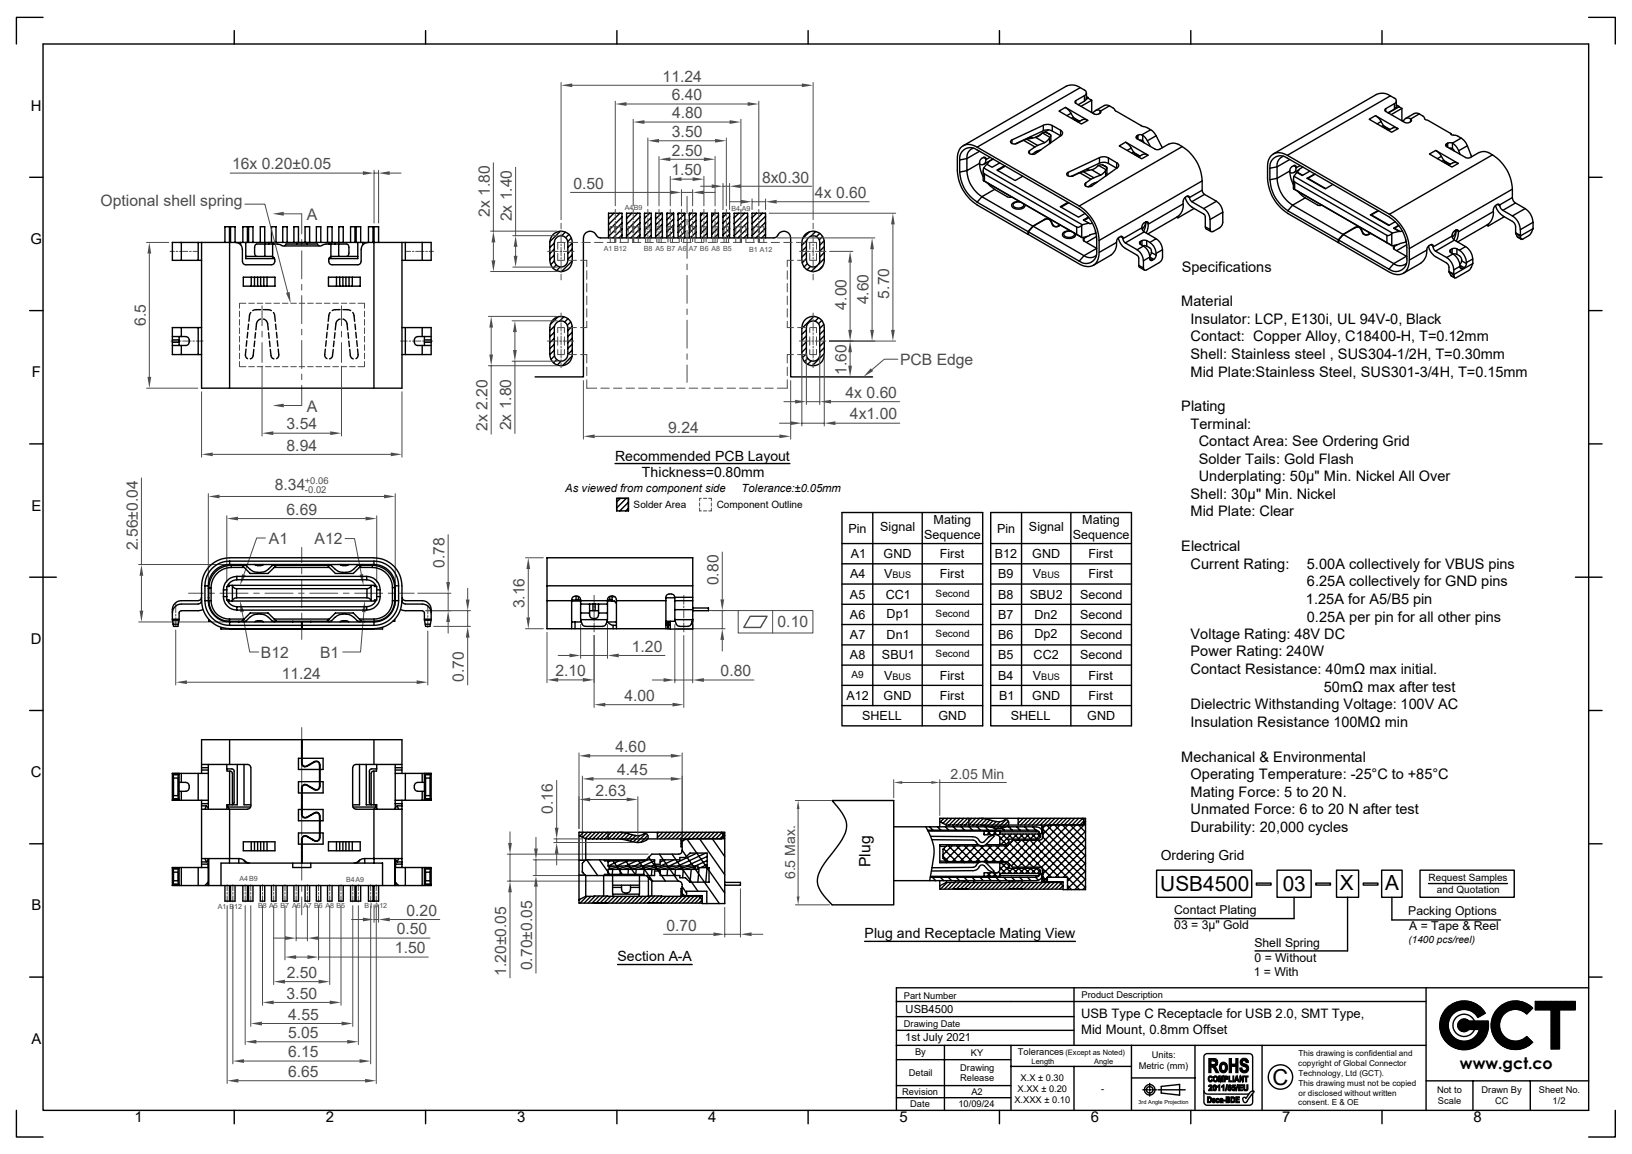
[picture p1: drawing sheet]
<svg xmlns="http://www.w3.org/2000/svg" width="297mm" height="210mm" viewBox="0 0 297 210" stroke-linecap="round" stroke-linejoin="round" font-family="sans-serif">
<defs><g id="words">
<text font-size="4" x="231.6" y="197.4">C</text>
<g font-size="3.8">
<text x="211.2" y="162.1">USB4500</text>
<text x="233.4" y="162.1">03</text>
<text x="243.8" y="162">X</text>
<text x="252.1" y="162">A</text>
</g>
<g font-size="2.9" fill="#4b4b4b">
<text x="120.6" y="14.9">11.24</text>
<text x="122.2" y="18.3">6.40</text>
<text x="122.3" y="21.5">4.80</text>
<text x="122.3" y="28.3">2.50</text>
<text x="122.3" y="24.9">3.50</text>
<text x="42.2" y="30.8">16x 0.20±0.05</text>
<text x="104.4" y="34.3">0.50</text>
<text x="122.2" y="31.9">1.50</text>
<text x="138.7" y="33.2">8x0.30</text>
<text x="18.3" y="37.6">Optional shell spring</text>
<text x="55.9" y="40.1">A</text>
<text x="89.1" y="39.5" transform="rotate(-90 89.1 39.5)">2x 1.80</text>
<text x="93.2" y="40.3" transform="rotate(-90 93.2 40.3)">2x 1.40</text>
<text x="148.3" y="36">4x 0.60</text>
<text x="26.5" y="59.4" transform="rotate(-90 26.5 59.4)">6.5</text>
<text x="154" y="56.3" transform="rotate(-90 154 56.3)">4.00</text>
<text x="158.1" y="55.4" transform="rotate(-90 158.1 55.4)">4.60</text>
<text x="161.8" y="54.3" transform="rotate(-90 161.8 54.3)">5.70</text>
<text x="154" y="68.2" transform="rotate(-90 154 68.2)">1.60</text>
<text x="163.8" y="66.4">PCB Edge</text>
<text x="55.9" y="74.9">A</text>
<text x="153.9" y="72.4">4x 0.60</text>
<text x="154.7" y="76.3">4x1.00</text>
<text x="52.2" y="82">8.94</text>
<text x="52.2" y="78.2">3.54</text>
<text x="88.7" y="78.4" transform="rotate(-90 88.7 78.4)">2x 2.20</text>
<text x="93" y="78.3" transform="rotate(-90 93 78.3)">2x 1.80</text>
<text x="121.6" y="78.7">9.24</text>
<text x="50" y="89.2">8.34</text>
<text x="52.2" y="93.7">6.69</text>
<text x="25.1" y="100.1" transform="rotate(-90 25.1 100.1)">2.56±0.04</text>
<text x="48.9" y="98.9">A1</text>
<text x="57.3" y="99">A12</text>
<text x="80.9" y="103.4" transform="rotate(-90 80.9 103.4)">0.78</text>
<text x="130.8" y="106.5" transform="rotate(-90 130.8 106.5)">0.80</text>
<text x="95.5" y="110.7" transform="rotate(-90 95.5 110.7)">3.16</text>
<text x="47.5" y="119.7">B12</text>
<text x="58.3" y="119.7">B1</text>
<text x="115" y="118.6">1.20</text>
<text x="141.5" y="114.2">0.10</text>
<text x="51.3" y="123.5">11.24</text>
<text x="84.4" y="124.1" transform="rotate(-90 84.4 124.1)">0.70</text>
<text x="101.1" y="123">2.10</text>
<text x="131.1" y="123.1">0.80</text>
<text x="113.6" y="127.6">4.00</text>
<text x="112" y="136.9">4.60</text>
<text x="112.3" y="141.1">4.45</text>
<text x="100.6" y="148.1" transform="rotate(-90 100.6 148.1)">0.16</text>
<text x="108.4" y="144.8">2.63</text>
<text x="74" y="166.7">0.20</text>
<text x="71.9" y="173.5">1.50</text>
<text x="72.2" y="170">0.50</text>
<text x="121.3" y="169.3">0.70</text>
<text x="52.2" y="178">2.50</text>
<text x="92.1" y="177.6" transform="rotate(-90 92.1 177.6)">1.20±0.05</text>
<text x="96.9" y="176.6" transform="rotate(-90 96.9 176.6)">0.70±0.05</text>
<text x="52.2" y="181.7">3.50</text>
<text x="52.5" y="185.6">4.55</text>
<text x="52.4" y="188.9">5.05</text>
<text x="52.4" y="192.4">6.15</text>
<text x="52.4" y="196">6.65</text>
</g>
<g font-size="2.9">
<text x="158.4" y="157.8" transform="rotate(-90 158.4 157.8)">Plug</text>
<text x="265.7" y="194.5">www.gct.co</text>
</g>
<g font-size="2.7">
<text x="5.6" y="20.1">H</text>
<text x="5.6" y="44.4">G</text>
<text x="5.8" y="68.6">F</text>
<text x="5.7" y="92.9">E</text>
<text x="5.6" y="117.2">D</text>
<text x="5.6" y="141.4">C</text>
<text x="5.7" y="165.7">B</text>
<text x="5.7" y="189.9">A</text>
<text x="24.5" y="204.3">1</text>
<text x="59.3" y="204.3">2</text>
<text x="94.1" y="204.2">3</text>
<text x="128.9" y="204.2">4</text>
<text x="163.7" y="204.2">5</text>
<text x="198.5" y="204.2">6</text>
<text x="233.3" y="204.2">7</text>
<text x="268.2" y="204.2">8</text>
</g>
<g font-size="2.6">
<text x="215.1" y="49.4">Specifications</text>
<text x="215" y="55.7">Material</text>
<text x="216.7" y="58.9">Insulator: LCP, E130i, UL 94V-0, Black</text>
<text x="216.7" y="62.1">Contact: Copper Alloy, C18400-H, T=0.12mm</text>
<text x="216.7" y="65.3">Shell: Stainless steel , SUS304-1/2H, T=0.30mm</text>
<text x="216.7" y="68.5">Mid Plate:Stainless Steel, SUS301-3/4H, T=0.15mm</text>
<text x="215" y="74.9">Plating</text>
<text x="111.9" y="83.8">Recommended PCB Layout</text>
<text x="216.7" y="78">Terminal:</text>
<text x="218.1" y="81.2">Contact Area: See Ordering Grid</text>
<text x="116.8" y="86.9">Thickness=0.80mm</text>
<text x="218.1" y="84.4">Solder Tails: Gold Flash</text>
<text x="218.1" y="87.6">Underplating: 50µ&quot; Min. Nickel All Over</text>
<text x="216.7" y="90.8">Shell: 30µ&quot; Min. Nickel</text>
<text x="216.7" y="94">Mid Plate: Clear</text>
<text x="215" y="100.3">Electrical</text>
<text x="216.7" y="103.5">Current Rating:</text>
<text x="237.8" y="103.5">5.00A collectively for VBUS pins</text>
<text x="237.8" y="106.7">6.25A collectively for GND pins</text>
<text x="237.7" y="109.9">1.25A for A5/B5 pin</text>
<text x="237.8" y="113.1">0.25A per pin for all other pins</text>
<text x="216.7" y="116.3">Voltage Rating: 48V DC</text>
<text x="216.7" y="119.4">Power Rating: 240W</text>
<text x="216.7" y="122.7">Contact Resistance: 40mΩ max initial.</text>
<text x="240.9" y="125.9">50mΩ max after test</text>
<text x="216.7" y="129.1">Dielectric Withstanding Voltage: 100V AC</text>
<text x="216.7" y="132.3">Insulation Resistance 100MΩ min</text>
<text x="215" y="138.6">Mechanical &amp; Environmental</text>
<text x="216.7" y="141.8">Operating Temperature: -25°C to +85°C</text>
<text x="216.7" y="145">Mating Force: 5 to 20 N.</text>
<text x="216.7" y="148.2">Unmated Force: 6 to 20 N after test</text>
<text x="216.7" y="151.4">Durability: 20,000 cycles</text>
<text x="157.4" y="170.8">Plug and Receptacle Mating View</text>
<text x="112.4" y="175">Section A-A</text>
</g>
<g font-size="2.6" fill="#4b4b4b">
<text x="173" y="141.8">2.05 Min</text>
<text x="144.7" y="160" transform="rotate(-90 144.7 160)">6.5 Max.</text>
</g>
<text font-size="2.5" x="211.2" y="156.6">Ordering Grid</text>
<g font-size="2.4">
<text x="196.8" y="185.3">USB Type C Receptacle for USB 2.0, SMT Type,</text>
<text x="196.8" y="188.2">Mid Mount, 0.8mm Offset</text>
</g>
<g font-size="2.3">
<text x="169.9" y="95.3">Mating</text>
<text x="197" y="95.3">Mating</text>
<text x="154.4" y="96.9">Pin</text>
<text x="154.9" y="101.6">A1</text>
<text x="160.2" y="96.7">Signal</text>
<text x="160.8" y="101.6">GND</text>
<text x="168.2" y="98.1">Sequence</text>
<text x="171" y="101.6">First</text>
<text x="181" y="101.6">B12</text>
<text x="181.4" y="96.9">Pin</text>
<text x="187.3" y="96.7">Signal</text>
<text x="187.9" y="101.6">GND</text>
<text x="195.2" y="98.1">Sequence</text>
<text x="198.1" y="101.6">First</text>
<text x="154.7" y="105.3">A4</text>
<text x="160.9" y="105.2">V</text>
<text x="171" y="105.2">First</text>
<text x="181.7" y="105.2">B9</text>
<text x="188" y="105.2">V</text>
<text x="198.1" y="105.2">First</text>
<text x="154.7" y="108.9">A5</text>
<text x="154.7" y="112.6">A6</text>
<text x="161.2" y="108.9">CC1</text>
<text x="161.4" y="112.4">Dp1</text>
<text x="181.7" y="108.9">B8</text>
<text x="181.7" y="112.6">B7</text>
<text x="187.4" y="108.9">SBU2</text>
<text x="188.3" y="112.6">Dn2</text>
<text x="196.6" y="108.9">Second</text>
<text x="196.6" y="112.6">Second</text>
<text x="154.7" y="116.3">A7</text>
<text x="161.4" y="116.3">Dn1</text>
<text x="181.7" y="116.3">B6</text>
<text x="188.3" y="116.1">Dp2</text>
<text x="196.6" y="116.3">Second</text>
<text x="154.7" y="120">A8</text>
<text x="160.5" y="120">SBU1</text>
<text x="160.9" y="123.7">V</text>
<text x="171" y="123.7">First</text>
<text x="181.7" y="120">B5</text>
<text x="181.7" y="123.7">B4</text>
<text x="188" y="123.7">V</text>
<text x="188.1" y="120">CC2</text>
<text x="196.6" y="120">Second</text>
<text x="198.1" y="123.7">First</text>
<text x="154.1" y="127.4">A12</text>
<text x="156.9" y="131">SHELL</text>
<text x="160.8" y="127.4">GND</text>
<text x="170.8" y="131">GND</text>
<text x="171" y="127.4">First</text>
<text x="181.8" y="127.4">B1</text>
<text x="184" y="131.1">SHELL</text>
<text x="187.9" y="127.4">GND</text>
<text x="197.9" y="131.1">GND</text>
<text x="198.1" y="127.4">First</text>
</g>
<g font-size="2.2">
<text x="213.7" y="166.3">Contact Plating</text>
<text x="256.3" y="166.5">Packing Options</text>
<text x="213.7" y="169">03 = 3µ&quot; Gold</text>
<text x="228.3" y="172.3">Shell Spring</text>
<text x="256.5" y="169.2">A = Tape &amp; Reel</text>
<text x="228.2" y="177.6">1 = With</text>
<text x="228.3" y="175">0 = Without</text>
</g>
<g font-size="2.1">
<text x="102.9" y="89.6">As viewed from component side</text>
<text x="135" y="89.6">Tolerance:±0.05mm</text>
</g>
<g font-size="2">
<text x="164.8" y="184.4">USB4500</text>
<text x="164.7" y="189.4">1st July 2021</text>
</g>
<g font-size="1.8">
<text x="115.3" y="92.4">Solder Area</text>
<text x="130.4" y="92.5">Component Outline</text>
<text x="170.3" y="108.6">Second</text>
<text x="170.3" y="112.3">Second</text>
<text x="170.3" y="116">Second</text>
<text x="170.3" y="119.6">Second</text>
<text x="155" y="123.3">A9</text>
<text x="260" y="160.4">Request Samples</text>
<text x="261.5" y="162.6">and Quotation</text>
<text x="256.3" y="171.6">(1400 pcs/reel)</text>
</g>
<g font-size="1.7" fill="#4b4b4b">
<text x="55.5" y="88">+0.06</text>
<text x="55.5" y="89.7">-0.02</text>
</g>
<g font-size="1.7">
<text x="162.4" y="105.2">BUS</text>
<text x="189.5" y="105.2">BUS</text>
<text x="162.4" y="123.7">BUS</text>
<text x="189.5" y="123.7">BUS</text>
<text x="164.5" y="181.7">Part Number</text>
<text x="196.8" y="181.6">Product Description</text>
<text x="164.5" y="186.8">Drawing Date</text>
<text x="166.5" y="192">By</text>
<text x="185.2" y="191.9">Tolerances</text>
<text x="165.4" y="195.8">Detail</text>
<text x="174.7" y="196.8">Release</text>
<text x="174.8" y="194.8">Drawing</text>
<text x="176.7" y="192.2">KY</text>
<text x="185.7" y="196.6">X.X ± 0.30</text>
<text x="207.2" y="194.5">Metric (mm)</text>
<text x="209.6" y="192.6">Units:</text>
<text x="164.2" y="199.2">Revision</text>
<text x="165.6" y="201.4">Date</text>
<text x="174.4" y="201.4">10/09/24</text>
<text x="176.8" y="199.2">A2</text>
<text x="184.6" y="200.7">X.XXX ± 0.10</text>
<text x="185.2" y="198.7">X.XX ± 0.20</text>
<text x="200.4" y="198.7">-</text>
<text x="261.5" y="199">Not to</text>
<text x="261.7" y="200.9">Scale</text>
<text x="269.6" y="199">Drawn By</text>
<text x="272.1" y="200.9">CC</text>
<text x="280" y="199">Sheet No.</text>
<text x="282.6" y="200.9">1/2</text>
</g>
<g font-size="1.5">
<text x="236.3" y="194">copyright of Global Connector</text>
<text x="236.3" y="192.2">This drawing is confidential and</text>
<text x="236.3" y="195.8">Technology, Ltd (GCT).</text>
<text x="236.3" y="197.6">This drawing must not be copied</text>
<text x="236.3" y="201.2">consent. E &amp; OE</text>
<text x="236.3" y="199.4">or disclosed without written</text>
</g>
<g font-size="1.4">
<text x="193.9" y="191.9">(Except as Noted)</text>
<text x="187.7" y="193.6">Length</text>
<text x="199.1" y="193.6">Angle</text>
</g>
<g font-size="1.3" fill="#4b4b4b">
<text x="113.7" y="38.3">A4B9</text>
<text x="133.1" y="38.3">B4 A9</text>
<text x="109.9" y="45.7">A1 B12</text>
<text x="117.2" y="45.7">B8 A5 B7 A6</text>
<text x="125.3" y="45.7">A7 B6 A8 B5</text>
<text x="136.4" y="45.9">B1 A12</text>
<text x="43.6" y="160.4">A4B9</text>
<text x="63" y="160.4">B4A9</text>
<text x="39.6" y="165.4">A1</text>
<text x="41.8" y="165.4">B12</text>
<text x="47" y="165.3">B8 A5 B7 A6</text>
<text x="55.2" y="165.3">A7 B6 A8 B5</text>
<text x="66.3" y="165.3">B1</text>
<text x="68.2" y="165.3">A12</text>
</g>
<text font-size="1" x="207.2" y="200.9">3rd Angle Projection</text>
</g></defs>
<path d="M210.5 158.4h17.3v4.9h-17.3zM232.4 158.4h6.2v4.9h-6.2zM243.2 158.4h4v4.9h-4zM251.4 158.4h3.8v4.9h-3.8zM258.4 158.4h17.2v4.9h-17.2zM228.6 160.7h2.7v.4h-2.7zM235.5 163.3v3.9h-21.7M239.5 160.7h2.6v.4h-2.6zM245.2 163.3v9.7h-16.8M248.1 160.7h2.7v.4h-2.7zM253.3 163.3v4.1h19.8M260 160.8h14.3" fill="none" stroke="#000" stroke-width=".25"/>
<path d="M36.7 71.3v11.9M73.2 71.3v11.9M38.7 82.7h32.4" fill="none" stroke="#4b4b4b" stroke-width=".18"/>
<g fill="#4b4b4b">
<path d="M36.7 82.7l2-.4v.7z"/>
<path d="M71.1 82.3l2.1 .4-2.1 .3z"/>
</g>
<g fill="none" stroke="#4b4b4b" stroke-width=".18">
<path d="M54.9 38.9v3.7M30.9 45.7h.8M32 45.7h.4M32.7 45.7h1.5M34.5 45.7h.3M35.1 45.7h.8M47.7 55.7v3.6M54.9 43.6v1M54.9 45.6v5.1M54.9 51.8v1M54.9 53.8v5.1M54.9 59.9v1"/>
<path d="M73.9 45.7h.8M75 45.7h.3M75.6 45.7h1.6M77.5 45.7h.3M78.1 45.7h.8M31.1 62.1h1.2M32.6 62.1h.4M33.3 62.1h1.5M35.1 62.1h.3M35.7 62.1h1.2M47.7 60.3v1M47.7 62.3v3.7"/>
<path d="M54.9 62v5.1M54.9 68.1v1M54.9 70.1v3.7M72.9 62.1h1.2M74.4 62.1h.3M75.1 62.1h1.5M76.9 62.1h.3M77.5 62.1h1.2M32 109.9v1.6M32 111.8v.3M32 112.4v1.6M32 114.6v10.1"/>
<path d="M77.9 110.1v1.6M77.9 112v.3M77.9 112.6v1.6M77.9 114.8v9.9M34 124.1h41.8"/>
</g>
<path d="M45.2 59l-.1 1M45.4 57.5l-.1 1M46.7 58.9l-.1 1.1M44.8 63.5l-.1 1M44.9 62l-.1 1M45.1 60.5l-.1 1M46.2 63.6l-.1 1.1M46.4 62.1l-.2 1M46.5 60.5l-.1 1.1" fill="none" stroke="#000" stroke-width=".25"/>
<g fill="#4b4b4b">
<path d="M32 124.1l2-.3v.7z"/>
<path d="M75.8 123.8l2.1 .3-2.1 .4z"/>
</g>
<path d="M54.9 99.6v2.8M81.6 97.3v8.6M54.9 103.4v1M54.9 105.4v5.1M54.9 111.6v1M54.9 113.6v2.8M76 108h6.1M77.5 111.1h4.6M81.6 108v3.1M81.6 113.2v2" fill="none" stroke="#4b4b4b" stroke-width=".18"/>
<g fill="#4b4b4b">
<path d="M81.6 111.1l.3 2.1h-.7z"/>
<path d="M81.2 105.9h.7l-.3 2.1z"/>
</g>
<path d="M77.5 111.1h8.1M78.9 114h6.7M85.1 107.1v2M85.1 111.1v2.9M85.1 116v8.6" fill="none" stroke="#4b4b4b" stroke-width=".18"/>
<g fill="#4b4b4b">
<path d="M84.8 109.1h.6l-.3 2z"/>
<path d="M85.1 114l.3 2h-.6z"/>
</g>
<path d="M37.9 89.8v16.3M39.9 90.3h30M71.9 89.8v16.3" fill="none" stroke="#4b4b4b" stroke-width=".18"/>
<g fill="#4b4b4b">
<path d="M37.9 90.3l2-.3v.7z"/>
<path d="M69.9 90l2 .3-2 .4z"/>
</g>
<path d="M25.7 87v15.7M25.2 113.2h16M25.2 102.7h16M25.7 104.8v6.3" fill="none" stroke="#4b4b4b" stroke-width=".18"/>
<g fill="#4b4b4b">
<path d="M25.4 111.1h.7l-.4 2.1z"/>
<path d="M25.7 102.7l.4 2.1h-.7z"/>
</g>
<path d="M41.3 93.9v12M43.3 94.4h23.2M68.6 93.9v12" fill="none" stroke="#4b4b4b" stroke-width=".18"/>
<g fill="#4b4b4b">
<path d="M41.3 94.4l2-.4v.7z"/>
<path d="M66.5 94l2.1 .4-2.1 .3z"/>
</g>
<path d="M122.8 113.7v10.6M126.1 113.7v10.6M118.7 123.7h2.1M122.8 123.7h3.3M128.1 123.7h9.1" fill="none" stroke="#4b4b4b" stroke-width=".18"/>
<g fill="#4b4b4b">
<path d="M120.8 123.4l2 .3-2 .4z"/>
<path d="M126.1 123.7l2-.3v.7z"/>
</g>
<g fill="none" stroke="#4b4b4b" stroke-width=".18">
<path d="M108.1 108.3v1.7M108.1 110.3v.3M108.1 110.9v1.5M108.1 112.7v.3M108.1 113.4v1.6M108.1 115.6v13.1M124.4 108.3v1.7M124.4 110.3v.3M124.4 110.9v1.5M124.4 112.7v.3M124.4 113.4v1.6M124.4 115.6v13.1"/>
<path d="M110.2 128.2h12.2"/>
</g>
<g fill="#4b4b4b">
<path d="M108.1 128.2l2.1-.3v.7z"/>
<path d="M122.4 127.9l2 .3-2 .4z"/>
</g>
<path d="M99.5 115.1v9.1M108.1 115.6v8.6M101.6 123.7h4.5" fill="none" stroke="#4b4b4b" stroke-width=".18"/>
<g fill="#4b4b4b">
<path d="M99.5 123.7l2.1-.3v.7z"/>
<path d="M106.1 123.4l2 .3-2 .4z"/>
</g>
<path d="M101.6 119.3h2M105.7 113.6v6.2M105.7 119.3h4.9M110.6 113.6v6.2M112.6 119.3h8.4" fill="none" stroke="#4b4b4b" stroke-width=".18"/>
<g fill="#4b4b4b">
<path d="M103.6 118.9l2.1 .4-2.1 .3z"/>
<path d="M110.6 119.3l2-.4v.7z"/>
</g>
<path d="M105.4 137v13.8M107.4 137.5h14.7M124.1 137v15.5" fill="none" stroke="#4b4b4b" stroke-width=".18"/>
<g fill="#4b4b4b">
<path d="M105.4 137.5l2-.3v.7z"/>
<path d="M122.1 137.2l2 .3-2 .4z"/>
</g>
<path d="M106 141.2v15.2M108 141.7h14.1M124.1 141.2v11.3" fill="none" stroke="#4b4b4b" stroke-width=".18"/>
<g fill="#4b4b4b">
<path d="M106 141.7l2-.3v.7z"/>
<path d="M122.1 141.4l2 .3-2 .4z"/>
</g>
<path d="M97 156.5h10.5M97 159.3h10.5M97.5 152.4v2M97.5 156.5v2.8M97.5 161.4v15.7" fill="none" stroke="#4b4b4b" stroke-width=".18"/>
<g fill="#4b4b4b">
<path d="M97.2 154.4h.7l-.4 2.1z"/>
<path d="M97.5 159.3l.4 2.1h-.7z"/>
</g>
<path d="M92.3 155.4h25.7M92.8 151.4v2M92.8 155.4v4.9M92.3 160.3h25.7M92.8 162.4v15.5" fill="none" stroke="#4b4b4b" stroke-width=".18"/>
<g fill="#4b4b4b">
<path d="M92.5 153.4h.7l-.4 2z"/>
<path d="M92.8 160.3l.4 2.1h-.7z"/>
</g>
<path d="M95.6 101.5h3.3M95.6 114.4h3.3M96.1 103.6v8.8" fill="none" stroke="#4b4b4b" stroke-width=".18"/>
<g fill="#4b4b4b">
<path d="M96.1 101.5l.4 2.1h-.7z"/>
<path d="M95.8 112.4h.7l-.4 2z"/>
</g>
<g fill="none" stroke="#4b4b4b" stroke-width=".18">
<path d="M54.9 132.4v3.3M54.9 136.7v1M54.9 138.7v5.1M54.9 144.8v1.1M54.9 146.9v5.1M54.9 153v1M54.9 155.1v5.1M41.3 161v1.1M41.3 162.4v.3M41.3 163v1.1M42.4 161v1.1M42.4 162.4v.3"/>
<path d="M42.4 163v1.1M44.6 161v1.1M44.6 162.4v.3M44.6 163v1.1M45.6 161v1.1M45.6 162.4v.3M45.6 163v1.1M47.8 161v1.1M47.8 162.4v.3M47.8 163v1.1M49.8 161v1.1M49.8 162.4v.3"/>
<path d="M49.8 163v1.1M51.9 161v1.1M51.9 162.4v.3M51.9 163v1.1M53.9 161v1.1M53.9 162.4v.3M53.9 163v1.1M54.9 161.2v1M54.9 163.2v3.3M55.9 161v1.1M55.9 162.4v.3M55.9 163v1.1"/>
<path d="M58 161v1.1M58 162.4v.3M58 163v1.1M60 161v1.1M60 162.4v.3M60 163v1.1M62.1 161v1.1M62.1 162.4v.3M62.1 163v1.1M64.2 161v1.1M64.2 162.4v.3M64.2 163v1.1"/>
<path d="M65.2 161v1.1M65.2 162.4v.3M65.2 163v1.1M67.5 161v1.1M67.5 162.4v.3M67.5 163v1.1M68.5 161v1.1M68.5 162.4v.3M68.5 163v1.1M120.8 170h9M131.9 165.1v5.4M131.9 170h2.8"/>
<path d="M134.7 161.7v8.8M136.8 170h2"/>
</g>
<g fill="#4b4b4b">
<path d="M134.7 170l2.1-.3v.7z"/>
<path d="M129.8 169.7l2.1 .3-2.1 .4z"/>
</g>
<path d="M26.7 44.1h4M27.2 46.1v22.5M26.7 70.6h9.3" fill="none" stroke="#4b4b4b" stroke-width=".18"/>
<g fill="#4b4b4b">
<path d="M26.8 68.6h.7l-.3 2z"/>
<path d="M27.2 44.1l.3 2h-.7z"/>
</g>
<path d="M49.8 170.7h2.1M53.9 164.8v6.4M53.9 170.7h2M55.9 164.8v6.4M58 170.7h20.3" fill="none" stroke="#4b4b4b" stroke-width=".18"/>
<g fill="#4b4b4b">
<path d="M51.9 170.4l2 .3-2 .4z"/>
<path d="M55.9 170.7l2.1-.3v.7z"/>
</g>
<path d="M51.9 164.8v9.9M53.9 174.2h2M58 164.8v9.9M58 174.2h19.9" fill="none" stroke="#4b4b4b" stroke-width=".18"/>
<g fill="#4b4b4b">
<path d="M51.9 174.2l2-.4v.7z"/>
<path d="M55.9 173.8l2.1 .4-2.1 .3z"/>
</g>
<path d="M49.8 164.8v14.4M51.9 178.6h6.1M60 164.8v14.4" fill="none" stroke="#4b4b4b" stroke-width=".18"/>
<g fill="#4b4b4b">
<path d="M49.8 178.6l2.1-.3v.7z"/>
<path d="M58 178.3l2 .3-2 .4z"/>
</g>
<path d="M47.8 164.8v18.1M62.1 164.8v18.1M49.8 182.4h10.2" fill="none" stroke="#4b4b4b" stroke-width=".18"/>
<g fill="#4b4b4b">
<path d="M47.8 182.4l2-.3v.7z"/>
<path d="M60 182.1l2.1 .3-2.1 .4z"/>
</g>
<path d="M45.6 164.8v22M64.2 164.8v22M47.7 186.3h14.5" fill="none" stroke="#4b4b4b" stroke-width=".18"/>
<g fill="#4b4b4b">
<path d="M45.6 186.3l2.1-.4v.7z"/>
<path d="M62.2 185.9l2 .4-2 .3z"/>
</g>
<path d="M44.6 164.8v25.3M65.2 164.8v25.3M46.7 189.6h16.5" fill="none" stroke="#4b4b4b" stroke-width=".18"/>
<g fill="#4b4b4b">
<path d="M44.6 189.6l2.1-.4v.7z"/>
<path d="M63.2 189.2l2 .4-2 .3z"/>
</g>
<path d="M42.4 164.8v28.8M67.5 164.8v28.8M44.4 193.1h21" fill="none" stroke="#4b4b4b" stroke-width=".18"/>
<g fill="#4b4b4b">
<path d="M42.4 193.1l2-.4v.7z"/>
<path d="M65.4 192.7l2.1 .4-2.1 .3z"/>
</g>
<path d="M41.3 164.8v32.4M68.5 164.8v32.4M43.4 196.7h23" fill="none" stroke="#4b4b4b" stroke-width=".18"/>
<g fill="#4b4b4b">
<path d="M41.3 196.7l2.1-.4v.7z"/>
<path d="M66.4 196.3l2.1 .4-2.1 .3z"/>
</g>
<path d="M41.9 31.5h24.1M68.1 31v9.6M68.1 31.5h.8M68.9 31v9.6M70.9 31.5h2.1" fill="none" stroke="#4b4b4b" stroke-width=".18"/>
<g fill="#4b4b4b">
<path d="M68.9 31.5l2-.3v.6z"/>
<path d="M66 31.2l2.1 .3-2.1 .3z"/>
</g>
<path d="M64 167.3h2M68.1 164.7v3.1M68.1 167.3h.8M68.9 164.7v3.1M70.9 167.3h9.1" fill="none" stroke="#4b4b4b" stroke-width=".18"/>
<g fill="#4b4b4b">
<path d="M66 167l2.1 .3-2.1 .4z"/>
<path d="M68.9 167.3l2-.3v.7z"/>
</g>
<g fill="none" stroke="#4b4b4b" stroke-width=".18">
<path d="M34.3 108h2.7M38 108h1M40 108h5.1M46.2 108h1M48.2 108h5.1M54.3 108h1.1M56.4 108h5.1M62.5 108h1M64.5 108h5.1M70.7 108h1M72.7 108h2.7M128.9 111.1h5.4"/>
<path d="M134.3 111.1h13.6v4.1h-13.6zM140.6 111.1v4.1"/>
</g>
<path d="M136.5 112.1h3.1l-1.2 2.1h-3z" fill="none" stroke="#4b4b4b" stroke-width=".25"/>
<path d="M44 104.5l.7 .2-1 1.8z" fill="#4b4b4b"/>
<path d="M48.3 97.9h-1.6l-2.3 6.7" fill="none" stroke="#4b4b4b" stroke-width=".18"/>
<path d="M65.4 104.6l.7-.2v2.1z" fill="#4b4b4b"/>
<path d="M62.8 98h1.7l1.3 6.5" fill="none" stroke="#4b4b4b" stroke-width=".18"/>
<path d="M43.7 109.4l.7 1.9-.7 .1z" fill="#4b4b4b"/>
<path d="M44.1 111.4l1.3 7.2h1.7" fill="none" stroke="#4b4b4b" stroke-width=".18"/>
<path d="M66.4 109.4l.1 2h-.6z" fill="#4b4b4b"/>
<path d="M66.2 111.4l-.6 7.2h-3.2M123 114.4h9M129.6 111.1h2.4M131.4 100.5v8.6M131.4 111.1v3.3M131.4 116.4v2.1" fill="none" stroke="#4b4b4b" stroke-width=".18"/>
<g fill="#4b4b4b">
<path d="M131.4 114.4l.4 2h-.7z"/>
<path d="M131.1 109.1h.7l-.4 2z"/>
</g>
<g fill="none" stroke="#000" stroke-width=".25">
<path d="M33 44.1v3.3M33 59.6v1.6M36.1 44.1v3.3M36.1 59.6v4.9M36.7 47.4h-5.3v-3.3h47.1v3.3h-5.3M36.7 59.6h-5.3v4.9h5.3M36.7 44.1v26.5h36.5v-26.5M40.9 44.1v-2.8h.9v29.3M42 44.1v-2.8h.8v2.8M42.9 44.1a1.23 1.23 0 0 1 1.2 1.2M43.8 44.1v.4M44.1 45.3v2.3l.3 .5 5 .1a.77 .77 0 0 0 .6-.8 .77 .77 0 0 0-.6-.7h-4.7"/>
<path d="M44.2 44.1v-2.8h.8v2.8M44.3 50.4h5.7v1.7h-5.7zM44.7 44.1v3h5.2M45.2 44.1v-2.8h.8v2.8M45.6 56.9l-.2 .6M45.7 50.4v1.7M46.3 50.4v1.7M46.9 50.4v1.7M47.4 44.1v-2.8h.8v2.8M47.4 56.4h-1l-.4 .1M47.4 58.1l-.5 .3-.2 .6M47.4 50.4v1.7"/>
<path d="M47.9 58.1l.6 .3 .2 .6M47.9 56.4h1.1l.4 .1M48 50.4v1.7M48.2 44.4v2.3M48.6 50.4v1.7M48.7 58.9l.1 1.1M48.9 44.1v.3M49.4 44.1v-2.8h.8v2.8M49.5 46.7l.4 .4M49.6 44.4v2.3M49.8 56.9a2.28 2.28 0 0 1 .3 1.6M49.9 44.1v.3"/>
<path d="M49.9 46.9v.2M50.1 59l.1 1M50.5 44.4l.2 .1a1.14 1.14 0 0 0 1.2 .1l.2-.2h5.7a.64 .64 0 0 0 1.1 .1l.4-.1M50.5 44.4l-4 .1-.1 .3-.1 1.2 .1 .4 .3 .3M51.5 44.1v-2.8h.8v2.8M51.8 44.8h6.3M53.5 44.1v-2.8h.8v2.8M54 44.1v.3M55.5 44.1v-2.8h.8v2.8M55.8 44.1v.3M57.6 44.1v-2.8h.8v2.8M59.3 44.4l4 .1 .2 .3v1.2l-.1 .4-.3 .3"/>
<path d="M59.6 44.1v-2.8h.8v2.8M59.7 59l-.1 1M59.8 50.4h5.8v1.7h-5.8zM59.9 44.1v.3M59.9 46.9v.2M60.1 56.9a2.28 2.28 0 0 0-.4 1.6M60.2 44.4v2.3M60.3 46.7l-.4 .4M60.9 44.1v.3M61.1 58.9l-.1 1.1M61.2 50.4v1.7M61.6 44.4v2.3"/>
<path d="M61.7 44.1v-2.8h.8v2.8M61.8 50.4v1.7M61.9 58.1l-.6 .3-.2 .6M61.9 56.4h-1.1l-.3 .1M62.4 56.4h1l.4 .1M62.4 58.1l.5 .3 .3 .6M62.4 50.4v1.7M62.9 50.4v1.7M63.2 58.9l.1 1.1M63.5 50.4v1.7M63.8 44.1v-2.8h.8v2.8M64.1 50.4v1.7"/>
<path d="M64.2 56.9a2.28 2.28 0 0 1 .3 1.6M64.6 59l.1 1M64.8 44.1v-2.8h.8v2.8M65.1 46.7h-4.7a.76 .76 0 0 0-.6 .7 .76 .76 0 0 0 .6 .8h4.7l.4-.2 .2-.4M65.1 44.1v3h-5.2M66 44.1v.4M67 44.1a1.23 1.23 0 0 0-1.3 1.2v2.3M67.1 44.1v-2.8h.8v2.8M68.9 44.1v-2.8h-.8v29.3M73.2 59.6h5.3v4.9h-5.3M73.8 44.1v3.3M73.8 59.6v4.9"/>
<path d="M76.8 44.1v3.3M76.8 59.6v1.6M31.4 62.3h1.2M31.4 61.9h1.2M31.4 61.2h2.4M32.6 61.2v1.7M33 62.9v1.6M33.8 61.3l.4 .1 .2 .5M34.4 62.3l-.2 .4-.2 .1-2.6 .1M34.4 61.9v.4M44.7 64.5v.4l.3 .4M46.1 64.7l-.3 .5-.2 .1"/>
<path d="M48.9 60.5l.1 1.1M49 62.1l.1 1M49.2 63.6l.2 1.3 .4 .4M50.3 60.5l.1 1M50.5 62l.1 1M50.6 63.5l.1 1.3-.4 .5M59.2 63.5l-.1 1.3 .4 .5M59.4 62l-.1 1M59.5 60.5l-.1 1M60.6 63.6l-.1 1.3-.5 .4M60.8 62.1l-.1 1M61 60.5l-.1 1.1"/>
<path d="M63.3 60.5l.1 1.1M63.5 62.1l.1 1M63.6 63.6l.2 1.2 .2 .4 .3 .1M64.7 60.5l.2 1M64.9 62l.1 1M65.1 63.5l.1 1.2-.4 .6M75.4 61.9v.4M75.4 62.3l.2 .4 .3 .1 2.6 .1M76 61.3l-.4 .1-.2 .5M76 61.2h2.5M76.8 62.9v1.6M77.2 61.2v1.7"/>
<path d="M77.2 62.3h1.3M77.2 61.9h1.3M31.4 112.7h1.2M31.4 112.9h1.2M31.5 113.6h1M36.1 109.3h-3.1a1.66 1.66 0 0 0-1.6 1.6v1.9l.2 1.2h.8l.2-1.2v-1.2l.2-.4 3.3-.1 .8-.2M36.7 108.7l-.2 .4-.4 .2M36.7 106.6v2.7l-.2 .4-.4 .2h-3.1a1.66 1.66 0 0 0-1.6 1.7M36.7 109.3a5.1 5.1 0 0 0 5.1 5.1M36.7 106.6a5.1 5.1 0 0 1 5.1-5.1h26.3a5.1 5.1 0 0 1 5 5.1M37.3 109.3a4.5 4.5 0 0 0 4.5 4.5M37.3 106.6v2.7"/>
<path d="M37.3 109.3h.6M37.3 106.6h.6M37.9 109.3a3.9 3.9 0 0 0 3.9 3.9h26.3a3.9 3.9 0 0 0 3.8-3.9M37.9 106.6v2.7M37.9 108.8h.1M37.9 107.1h.1M38 112.7v.4h.3M38 109.3h.4M38 109.3a3.8 3.8 0 0 0 3.8 3.8M38.4 109.3a3.3 3.3 0 0 0 3.4 3.4M38.4 106.9h-.4v3.3M38.4 106.9v2.4"/>
<path d="M40.2 114.2v.3h29.4v-.3M40.7 108.6a2.46 2.46 0 0 0 2.4 2.4M40.7 107.3v1.3M40.7 108.6h.6M40.7 107.3h.6M40.8 113.1h3.9M41.4 109.2a1.82 1.82 0 0 0 1.7 1.2M41.5 109.4h26.9M41.5 106.5h26.9M41.8 106.5l-.1 .2h-.4v2.5h.4l.1 .2M41.8 112.7v1.1M41.8 112.7h2.6"/>
<path d="M41.8 102.1a4.5 4.5 0 0 0-4.5 4.5M41.8 102.7a3.9 3.9 0 0 0-3.9 3.9M41.8 102.1v.6M41.8 114.4h26.3M41.8 113.8h13.1M41.8 102.7h26.3M41.8 102.1h26.3M42.1 103.3a3.7 3.7 0 0 0-3.7 3.6M42.1 102.7v.6M42.1 103.3h2.3M42.2 106.5l.1 .1M42.3 106.6v2.7"/>
<path d="M42.3 109.3l-.1 .1M42.3 106.6l.2 .3 .6 .2M43.1 108.8l-.6 .2-.2 .3M43.1 107.1v1.7M43.1 108.8h23.7M43.1 107.1h23.7M43.1 104.9a2.46 2.46 0 0 0-2.4 2.4M43.1 105.5a1.82 1.82 0 0 0-1.7 1.2M43.1 105.5v-.6h23.6v.6M43.1 111v-.6h23.6v.6M43.1 111h23.6M43.1 105.5h23.6"/>
<path d="M43.5 113.1v.1M43.8 102.7v.2M44 102.9l1.5 1.5h3.3l1.5-1.5M44 113.1l1.5-1.5h3.3l1.5 1.5M44.3 102.7l.4 .2 1.4 1.1 .8 .1M44.7 102.9h-2.6a4 4 0 0 0-4.1 4M45.4 112.3l-.7 .7-.4 .2M46.4 102.7l.5 .2M46.5 113.1h1.3M46.5 102.9h1.3M46.9 111.8l-.8 .1-.7 .5M46.9 113l-.5 .2"/>
<path d="M46.9 113h.5M46.9 111.7h.5M46.9 104.2h.5M46.9 102.9h.5M47.4 111.8l.8 .1 .7 .5M47.4 113l.6 .2M47.7 102.7l-.1 .2M48 102.7l-.6 .2M48.9 112.3l.7 .7 .4 .2M49.6 113.1h10.6M49.6 102.9h10.6M49.9 112.7h10"/>
<path d="M49.9 103.3h10M50 102.7l-.4 .2-1.4 1.1-.8 .1M53.3 113.1v.1M53.3 114.4v.1M54 102.7v.2M54.9 114.3h.1M54.9 113.2v1.2M54.9 113.8h13.2M55.8 102.7v.2M56.6 113.1v.1M56.6 114.4v.1M59.5 113.1l1.5-1.5h3.3l1.5 1.5"/>
<path d="M59.5 102.9l1.5 1.5h3.3l1.5-1.5M59.8 102.7l.5 .3M60.3 112.9l-.5 .3M60.4 103l1 .9 1 .2M61 112.3l-.6 .6M61.9 102.7l.5 .2M62 113.1h1.3M62 102.9h1.3M62.1 102.7l.1 .2M62.4 111.8l-.8 .1-.6 .5M62.4 113l-.5 .2M62.4 113h.5"/>
<path d="M62.4 111.7h.5M62.4 104.2h.5M62.4 102.9h.5M62.9 111.8l.8 .1 .7 .5M62.9 113l.6 .2M63.5 102.7l-.6 .2M64.4 112.3l.7 .7 .5 .2M65.1 102.9h2.7a4 4 0 0 1 4 4M65.1 113.1h3.9M65.4 112.7h2.7M65.4 103.3h2.4M65.6 102.7l-.5 .2-1.4 1.1-.8 .1"/>
<path d="M66 102.7v.2M66.4 113.1v.1M66.7 104.9a2.46 2.46 0 0 1 2.5 2.4M66.7 105.5a1.82 1.82 0 0 1 1.8 1.2M66.8 108.8l.6 .2 .1 .3M66.8 107.1v1.7M67.5 106.6l-.1 .3-.6 .2M67.6 106.5v2.9M67.8 103.3a3.7 3.7 0 0 1 3.6 3.6M67.8 102.7v.6M68.1 102.1a4.5 4.5 0 0 1 4.4 4.5M68.1 102.7a3.9 3.9 0 0 1 3.8 3.9"/>
<path d="M68.1 102.1v.6M68.1 106.5l.1 .2h.4v2.5h-.4l-.1 .2M68.1 112.7v1.1M68.5 109.2a1.82 1.82 0 0 1-1.8 1.2M68.6 108.6h.6M68.6 107.3h.6M69.2 108.6a2.46 2.46 0 0 1-2.5 2.4M69.2 107.3v1.3M71.4 109.3h.4a3.8 3.8 0 0 1-3.7 3.8M71.4 109.3a3.3 3.3 0 0 1-3.3 3.4M71.4 106.9h.4M71.4 106.9v2.4"/>
<path d="M71.8 112.7v.4h-.3M71.8 108.8h.1M71.8 107.1h.1M71.8 106.9v3.3M71.9 109.3h.6M71.9 106.6h.6M71.9 106.6v2.7M72.5 109.3a4.5 4.5 0 0 1-4.4 4.5M72.5 106.6v2.7M73.1 109.3a5.1 5.1 0 0 1-5 5.1M73.2 106.6v2.7l.1 .4 .5 .2h3a1.66 1.66 0 0 1 1.7 1.7M73.2 108.7l.1 .4 .5 .2"/>
<path d="M73.8 109.3h3a1.66 1.66 0 0 1 1.7 1.6v1.9l-.2 1.2h-.9l-.2-1.2v-1.2l-.2-.4-3.2-.1-.9-.2M77.2 112.7h1.3M77.3 112.9h1.1M77.4 113.6h.9M99.5 109.3h4.5M99.5 106.6h26.6M104 113.2h1.8M104 109.4h1.7M104 109.2h1.7M104.6 108.5l-.4 .2-.1 .4-.1 5.3M104.6 113.2v1.2M104.6 108.5h.5"/>
<path d="M104.8 108.5v.7M105.1 108.5l.4 .2 .1 .3 .1 3.7M105.3 108.5v.7M105.7 111.6h1.6M105.7 109.9h4.9M105.7 109.3h4.9M105.7 112.8h4.9M105.7 112.7l.2 .9M105.9 113.6l.3 .3 .3 .1h3.2l.3-.1 .3-.3M107.3 111.1h1.6M107.3 109.9v2.1M107.9 109.9v1.2"/>
<path d="M108.3 109.9v1.2M108.9 109.9v2.1a.82 .82 0 0 1-.8 .6 .82 .82 0 0 1-.8-.6M108.9 111.6h1.7M110.4 113.2h1.8M110.5 113.2l1.1 .6M110.5 112.7l-.2 .9M110.6 109.4h1.2l.4 .4M110.6 109.2h.8M111 108.5v.7M111.2 108.5l-.5 .2-.1 .3v3.7M111.2 108.5h.4M111.4 108.6h.5"/>
<path d="M111.4 108.5v.9M111.6 108.5l.4 .2 .2 .4M111.6 113.8h.6M111.6 113.8v.6M112.2 109.3h9M112.2 109.1v5.3M121.2 113.1h1.7M121.2 108.8h1.6M121.2 113.3l.3 .5v.6M121.2 113.2h.8M121.2 113.2l.4 .6v.6M121.4 113.2l.6 .6h-.8"/>
<path d="M122.8 108.7a.84 .84 0 0 0-.8-.6 .84 .84 0 0 0-.8 .4v5.9M122.8 112.8h3.3v1.7h-4.1v-1.4M122.8 109.3h3.3M122.8 108.7v4M122.8 110.9h3.3M122.8 108.7h3.3M122.8 112.7l.3 .9M123.1 113.6l.4 .3 1.7 .1 .4-.1 .2-.3M126 113.1h.1M126 112.7l-.2 .9M126.1 112.7v-11.2h-26.6v12.9h22.5M126.1 110.6h2.8v.5h-2.8"/>
<path d="M36.7 139.1h8.3l.5 .2 .1 .4M36.7 139.7h1.2M37.9 139.1v8.2M41.3 139.1v.8h1l.3 .4v5.7l-.1 .3-.3 .1M41.3 139.9v.4h.6M41.8 134.6v4.5M43.2 139.1v7.4h-1.9v.8M44.4 139.1v7.4h1.3M45.7 139.7v6.9M54.9 134.6v4.3a.64 .64 0 0 0 .9 .6M54.9 138h-.6v2h3.8M54.9 135.8h.1"/>
<path d="M54.9 135.2h.1M54.9 139.1h.1M54.9 134.6l.1 4.3a.55 .55 0 0 0 .8 .5M54.9 138h3.9v2h-.6M55 139.3h.1M55.4 139.5h.1M55.9 139.5l1.4-.9a.55 .55 0 0 1 .8 .5v4.1a.57 .57 0 0 1-.8 .4l-1.4-.8M56.5 139.1h.1M58.2 139.1a.64 .64 0 0 0-.9-.5l-1.5 .8M58.2 139.1v4.1M65.4 139.1v7.4h-1.2M66.7 139.1v7.4h1.9v.8"/>
<path d="M68.1 134.6v4.5M68.5 139.9v.4h-.6M68.6 139.1v.8h-1.1l-.3 .4v5.7l.2 .3 .2 .1M71.9 139.1v8.2M71.9 139.7h1.3M73.2 139.1h-8.4l-.4 .2-.2 .4v6.9l.2 .5 .4 .1M31.4 157.9h.1M31.4 140.8h.1M31.4 145.6h.1M31.4 157.9v3.2M31.4 157.9h6.5v2.6l-.6 .6M31.4 145.6h6.5"/>
<path d="M31.4 140.8h1.2l-.1 .2h-1zM31.5 158.1l.1 .6M31.5 141l.1 .6M31.5 145.4l-.1 .2h1.2M31.5 158.1h1M31.5 145.4h1M31.6 144.8l-.1 .6M31.6 141.6v3.2M31.6 158.7v1.6M31.6 158.7h.8M31.6 144.8h.8M31.6 141.6h.8"/>
<path d="M32.4 141.6v3.2M32.4 158.7v1.6M32.4 144.8l.1 .6M32.5 158.1l-.1 .6M32.5 141l-.1 .6M32.5 145.4l.1 .2M32.6 157.9l-.1 .2M32.6 157.9h-1.2l.1 .2M32.6 157.9v3.2M32.6 140.8h.1M32.6 140.7v4.9M32.6 142.4h1.2"/>
<path d="M33 140.7v1.7M33 144v1.6M33 157.9v3.2M33.8 142.4l.4 .2 .2 .4M34.4 143.4l-.2 .4-.2 .2h-1.4M34.4 143v.4M36.1 140.7v4.9M36.1 157.9v3.2M36.7 140.7v-6.1h36.5v6.1M36.7 145.6v12.3M36.7 157.3h1.1M36.7 156.9h.8"/>
<path d="M36.7 156.2h6.9M36.7 147.3h8.3M36.7 146.6h.8M36.7 146.2h1.2M36.7 140.1h1.2M37.3 156.2l.2 .7M37.5 146.6l.4 .4M37.5 146.6l-.2 .7M37.8 156.6l-.3 .3M37.8 156.2v1.7M37.9 140.7h-6.5v4.9M38 156.2v4.9"/>
<path d="M41.5 146.8l.2 .4M41.5 146.5v.4h4.1M41.8 140.3v6.2M41.8 147.3v9.8M41.9 140.3l.3 .2 .1 .2v5.7M43.5 156.2v.9M43.6 156.3h.5l.5 .4M44.3 153.2h5.7v1.6h-5.7zM44.4 156.5l.3 .4 .4 .1M44.6 156.7l.4 .3h.4M45.6 146.6l-.1 .5-.5 .1M45.7 153.2v1.6"/>
<path d="M46.3 153.2v1.6M46.9 153.2v1.6M47.4 153.2v1.6M48 153.2v1.6M48.6 153.2v1.6M53.3 157.1v.8h3.3v-.8M54.9 147.3h-.6v2.1h3.8M54.9 154.2h.1M54.9 153.8h.1M54.9 153.4h.1M54.9 152.8h.1M54.9 147.9h.1"/>
<path d="M54.9 146.9h.1M54.9 146.5h.1M54.9 147.3h3.9v2.1h-.6M55.4 142.7v.1M55.8 152.2a.55 .55 0 0 0-.8 .5l-.1 4.4h14.7v4M55.8 142.9a.57 .57 0 0 0-.9 .5l.1 4.8a.55 .55 0 0 0 .8 .5M55.8 142.9l1.5 .8a.64 .64 0 0 0 .9-.5M55.8 152.2l1.4 .8M55.8 142.8a.64 .64 0 0 0-.9 .6v4.8a.64 .64 0 0 0 .9 .6M55.8 152.2a.64 .64 0 0 0-.9 .5v4.4h-14.7v4M55.9 148.8l1.4-.8a.55 .55 0 0 1 .8 .4v4.1a.57 .57 0 0 1-.8 .5l-1.4-.8M56.5 143.2v.1"/>
<path d="M56.8 152.8h.1M57.3 147.9h.6M57.5 143.7v.1M58.1 152.8h.1M58.1 142.2h-3.8v2.1h.6M58.1 151.6h-3.8v2h.6M58.2 152.5a.64 .64 0 0 1-.9 .5M58.2 148.4a.64 .64 0 0 0-.9-.5l-1.5 .8M58.2 148.4v4.1M58.2 142.2h.6v2.1h-3.9M58.2 151.6h.6v2h-3.9M59.8 153.2h5.8v1.6h-5.8z"/>
<path d="M61.2 153.2v1.6M61.8 153.2v1.6M62.4 153.2v1.6M62.9 153.2v1.6M63.5 153.2v1.6M64.1 153.2v1.6M64.8 147.3h8.4M65.3 156.7l-.4 .3h-.5M65.5 156.5l-.3 .4-.5 .1M66.2 156.3h-.4l-.5 .4M66.2 156.2h7M66.4 156.2v.9"/>
<path d="M67.9 140.3l-.2 .1-.2 .3v5.7M68.1 140.3v6.2M68.1 147.3v9.8M68.4 146.8l-.3 .4M68.4 146.5v.4h-4.2M71.8 156.2v4.9M71.9 140.7h6.6v4.9M71.9 146.2h1.3M71.9 145.6h6.6M71.9 140.1h1.3M72 156.2v1.7M72 157.3h1.2"/>
<path d="M72 156.6l.3 .3M72.3 146.6l-.4 .4M72.3 156.9h.9M72.3 146.6h.9M72.3 146.6l.2 .7M72.5 156.2l-.2 .7M73.2 145.6v12.3M73.8 140.7v4.9M73.8 157.9v3.2M75.4 143v.4M75.4 143.4l.2 .4 .3 .2h1.3M76 142.4l-.4 .2-.2 .4"/>
<path d="M76 142.4h1.2M76.8 140.7v1.7M76.8 144v1.6M76.8 157.9v3.2M77.2 157.9v3.2M77.2 140.7v4.9M77.2 140.8h.1M77.3 140.8h1.1l-.1 .2h-.9zM77.3 157.9h1.1l-.1 .2M77.3 157.9l.1 .2M77.4 141v.6M77.4 158.1v.6"/>
<path d="M77.4 145.4l-.1 .2M77.4 158.1h.9M77.4 145.4h.9M77.4 144.8v.6M77.4 141.6v3.2M77.4 158.7v1.6M77.4 158.7h.9M77.4 144.8h.9M77.4 141.6h.9M78.3 141.6v3.2M78.3 158.7v1.6M78.3 144.8v.6"/>
<path d="M78.3 141v.6M78.3 158.1v.6M78.3 145.4l.1 .2h-1.1M78.5 145.6h.1M78.5 140.8h.1M78.5 157.9h.1M78.5 157.9h-6.6v2.6l.6 .6M78.5 157.9v3.2M105.4 152l1.2 .7M105.4 159.2h1.1M105.4 156.6h1.1M105.5 151.5l-.1 .1"/>
<path d="M106 158.6l.2 .3M106.2 151.5l-.7 .6M106.6 156.5l-.6 .6v1.6l.6 .6M106.6 152.7v3.8M106.6 159.3v3.8M106.6 156.5h12.5v.8h1v-.8h3.6v-.5h1l.9-.8h3.1v2.7M106.6 159.3h12.5v-.8h1v.8h3.6v.4h1l.9 .8M106.8 156.5l2 2.8M106.9 151.5l-.9 .9M107.7 151.5l-1.2 1.1M108.4 151.5l-1.3 1.2M109.1 156.5l1.9 2.6"/>
<path d="M109.1 151.5l-1.2 1.2M109.8 151.5l-1.2 1.2M109.9 156.5l.1 .2h7.2v-.2M110.5 151.5l-1.2 1.2M110.7 151.5v1.2M110.7 156.7v.9h16.3v.6h-16.3v.9M110.9 157.9l1 .3M110.9 157.6v.6M111 157.6l2.3 .6M111 156.7l-.3 .2M111.3 151.5l-1.3 1.2M111.5 159.3v3.3"/>
<path d="M111.5 158.2l-.1 .9M111.6 156.7l1.7 2.4M112 151.5l-1.3 1.2M112.4 157.6l2.2 .6M112.6 156.7l-1.9 .9M112.7 151.5l-1.2 1.2M112.8 152.7l2.5 .5a3.2 3.2 0 0 0 2.4-.3M112.8 151.5l2.8 .5M112.9 158.2l-.1 .9M113.4 151.5l-1.2 1.2M113.7 157.6l2.3 .6M113.9 156.7l1.7 2.4"/>
<path d="M114 151.6l-1.1 1.1M114.2 156.7l-1.9 .9M114.4 158.2l-.1 .9M114.5 151.8l-1 1M115.1 151.9l-1 1M115.1 157.6l2.3 .6M115.7 152l-1 1.1M115.8 158.2l-.1 .9M115.8 156.7l-1.9 .9M116.2 156.7l2.6 3.6M116.4 159.3v3.3M116.4 152.1l-1.1 1.1"/>
<path d="M116.5 157.6l2.3 .6M117.2 151.7l-.8 .3h-.8M117.2 151.7h.5l.2 .3M117.2 159.3v-.2h-7.2l-.1 .2v3.8M117.2 158.2l-.1 .9M117.5 151.7l-1.6 1.6M117.6 159.3l1 1M117.9 156.5l-2.5 1.1M117.9 152l-1.3 1.3M117.9 152v.5l-.2 .4M117.9 157.6l2.3 .6M118 159.7v3.4"/>
<path d="M118.1 156l3 4.3M118.6 158.2v1.1M119.1 156.6l-2.1 1M119.3 157.6l2.3 .6M119.3 157.3l-.7 .3M119.6 151.5v1.2M119.9 151.5l-.3 .2M120 155.4l3.4 4.9M120.1 158.2l-.1 .3M120.6 151.5l-1 .9M120.7 157.6l2.3 .6M121 156.5l-.9 .4"/>
<path d="M121.3 151.5l-1.2 1.2M121.5 158.2l-.1 1.1M122 157.6l2.3 .6-.1 1.5M122.1 151.5l-1.2 1.2M122.3 155.4l4.7 6.8M122.6 156.5l-2.4 1.1M122.8 151.5l-1.2 1.2M122.9 158.2l-.1 1.1M123.4 157.6l2.3 .6M123.5 151.5l-1.2 1.2M123.9 152.7v1.4h.2M123.9 153.5h.2"/>
<path d="M123.9 152.9h.5M124.1 154.8l-.1 .5-.5 .1h-4.9l-1 1.1M124.1 154.7l6.8 9.7M124.2 151.5l-1.2 1.2M124.8 157.6l1.8 .5M125 151.5l-1.3 1.2M125.1 152.7l6.8 9.8M125.6 152.7h.1M125.7 151.5l-1.2 1.2M125.8 158.2l-.2 2.3M126.2 157.6l.4 .1M126.4 151.5l-1.2 1.2"/>
<path d="M126.8 155.2l-5 2.4M127 157.9h2v2.6h-3.4M127.1 151.5l-1.2 1.2M127.2 157.9l-.2 2.6M127.3 152.6l4.6 6.6M127.8 151.5l-1.1 1.1M128.4 155.2l-5 2.4M128.6 151.5l-1.2 1.1M128.7 157.9l-.3 2.6M128.7 157.3l-1.2 .6M128.7 156.6l-2.1 1v.6M128.7 155.9l-3.7 1.7"/>
<path d="M129.3 151.5l-1.2 1.1M129.6 152.6l2.3 3.3M130 151.5l-1.2 1.1M130.7 151.5l-1.2 1.1M131.3 151.5l.3 .3M131.3 151.5h.1M131.3 152.6h.1M131.4 151.5l-1.1 1.1M131.6 152l-.6 .6M131.6 151.5v1.1M131.9 152l-.6 .7h-24.7M131.9 152.6h-5.7l-1.7 .2-.4 .4v1.6"/>
<path d="M31.4 161.1h.1M31.4 161.1h47.1M31.5 160.9h1l.1 .2h-1.2zM31.6 160.3l-.1 .6M31.6 160.3h.8M32.4 160.3l.1 .6M37.8 160.6v.5M40.9 161.1v2.9h.9v-2.9M42 161.1v2.9h.8v-2.9M44.2 161.1v2.9h.8v-2.9M45.2 161.1v2.9h.8v-2.9M47.4 161.1v2.9h.8v-2.9"/>
<path d="M49.4 161.1v2.9h.8v-2.9M51.5 161.1v2.9h.8v-2.9M53.5 161.1v2.9h.8v-2.9M55.5 161.1v2.9h.8v-2.9M57.6 161.1v2.9h.8v-2.9M59.6 161.1v2.9h.8v-2.9M61.7 161.1v2.9h.8v-2.9M63.8 161.1v2.9h.8v-2.9M64.8 161.1v2.9h.8v-2.9M67.1 161.1v2.9h.8v-2.9M68.1 161.1v2.9h.8v-2.9M72 160.6v.5"/>
<path d="M77.4 160.9h.9l.1 .2h-1.1zM77.4 160.3v.6M77.4 160.3h.9M78.3 160.3v.6M78.5 161.1h.1M105.6 163.6l-.2 .2M106.6 163.1h20.6l.6 .6-.6 .6M106.6 163.1l-1.2 .6M106.8 163.1l-1.2 1.2M107.5 163.1l-1.2 1.2M108.1 164.3h2.5M108.3 163.1l-1.3 1.2"/>
<path d="M109 163.1l-1.3 1.2M109.7 163.1l-1.2 1.2M110.5 163.1l-1.3 1.2M111.1 163.1l-1.1 1.2M111.5 161.1h4.9M111.5 162.7h4.9M111.5 161.5h1.6M111.5 162.6l.1 .5M111.8 163.1l-1.2 1.2M112.6 163.1l-1.3 1.2M113.1 161.1v.8M113.1 161.9l.2 .4 .4 .2"/>
<path d="M113.3 163.1l-1.2 1.2M113.7 162.5h.4M114 163.1l-1.2 1.2M114.7 161.1l-.1 1.1-.5 .3M114.7 163.1l-1.2 1.2M114.7 161.5h1.7M115.5 163.1l-1.3 1.2M116.2 163.1l-1.2 1.2M116.4 162.6l-.2 .5M116.9 163.1l-1.2 1.2M117.6 163.1l-1.2 1.2M117.9 164.3h2.5"/>
<path d="M118.4 163.1l-1.3 1.2M118.6 160.3v2.8M118.6 160.3h4.9M119.1 163.1l-1.3 1.2M119.8 163.1l-1.2 1.2M120.5 163.1l-1.2 1.2M121.2 163.1l-1.1 1.2M121.9 163.1l-1.2 1.2M122.7 163.1l-1.2 1.2M123.4 163.1l-1.2 1.2M123.5 160.4l.5 .1 .1 .5M123.9 162.9h.5"/>
<path d="M123.9 162.3h.2M124.1 163.1l-1.2 1.2M124.1 161v1.6l.4 .4h3.3v1.4h4.1v-12.9h-26.5v12.8h22.4M124.1 161.4l.8 1.1M124.1 161.7h-.2v1.4M124.8 163.1l-1.2 1.2M124.9 163v-.8h3.7v2.2M125.6 163v.1M125.6 163.1l-1.3 1.2M125.6 163.1h.2M126.3 163.1l-1.2 1.2M127 163.1l-1.2 1.2"/>
<path d="M127.2 163.2h.6M127.5 163.4l-1 .9M131.9 160.6h2.8v.5h-2.8"/>
</g>
<path d="M62.1 55.7v3.6M47.7 66.6v12.7M49.7 78.8h10.4M62.1 60.3v1M62.1 62.3v3.7M62.1 66.6v12.7" fill="none" stroke="#4b4b4b" stroke-width=".18"/>
<g fill="#4b4b4b">
<path d="M47.7 78.8l2-.3v.7z"/>
<path d="M60.1 78.5l2 .3-2 .4z"/>
</g>
<path d="M105.4 145v5.8M107.4 145.5h6.6M116.1 145v7.7" fill="none" stroke="#4b4b4b" stroke-width=".18"/>
<g fill="#4b4b4b">
<path d="M114 145.1l2.1 .4-2.1 .3z"/>
<path d="M105.4 145.5l2-.4v.7z"/>
</g>
<path d="M100.8 153.3h14.6M100.8 152.7h5.1M101.3 142v8.6M101.3 152.7v.6M101.3 155.4v2" fill="none" stroke="#4b4b4b" stroke-width=".18"/>
<g fill="#4b4b4b">
<path d="M101.3 153.3l.3 2.1h-.6z"/>
<path d="M101 150.6h.6l-.3 2.1z"/>
</g>
<g fill="none" stroke="#4b4b4b" stroke-width=".18">
<path d="M132.8 36.7h2M136.9 36.2v1.9M136.9 36.7h2.4M139.3 36.2v1.9M141.4 36.7h16.8M43.6 56.6v1M43.6 58.2v1M43.6 59.7v1M44.7 55.2h-1.1v.9M45.3 55.2h1M46.8 55.2h1M48.3 55.2h1"/>
<path d="M49.8 55.2h1.1M51.4 55.2h1M52.9 55.2h1M54.4 55.2h1.1M56 55.2h1M57.5 55.2h1M59 55.2h1M60.6 55.2h1M62.1 55.2h1M63.6 55.2h1M65.2 55.2h1.1v.9M66.3 56.6v1"/>
<path d="M66.3 58.2v1M66.3 59.7v1M43.6 65.8v.9h1.1M43.6 61.2v1M43.6 62.7v1.1M43.6 64.3v1M45.3 66.7h1M46.8 66.7h1M48.3 66.7h1M49.8 66.7h1.1M51.4 66.7h1M52.9 66.7h1"/>
<path d="M54.4 66.7h1.1M56 66.7h1M57.5 66.7h1M59 66.7h1M60.6 66.7h1M62.1 66.7h1M63.6 66.7h1M66.3 65.8v.9h-1.1M66.3 61.2v1M66.3 62.7v1.1M66.3 64.3v1"/>
</g>
<g fill="none" stroke="#000" stroke-width=".25">
<path d="M111.7 38.8l-1 1M112.8 38.8l-2.1 2.1M113.2 39.5l-2.5 2.4M115 38.8l-1 1M116.1 38.8l-2.1 2M116.5 39.5l-2.5 2.4M118.2 38.8l-.9 .9M118.5 39.6l-1.2 1.2M120.4 38.8l-1.1 1.1M120.5 39.7l-1.2 1.2M121.5 38.8l-.1 .1M122.6 38.8l-1.2 1.2"/>
<path d="M122.6 39.8l-1.2 1.3M123.6 38.8l-.2 .2M124.6 38.9l-1.2 1.2M124.6 40l-1.2 1.2M125.8 38.8l-.4 .4M126.7 39l-1.3 1.2M128 38.8l-.5 .5M128.7 39.1l-1.2 1.2M130.1 38.8l-.6 .6M130.7 39.2l-1.2 1.3M132.3 38.8l-.7 .7M132.8 39.4l-1.2 1.2"/>
<path d="M134.5 38.8l-.9 .9M135.5 38.8l-1.9 1.9M136.1 39.4l-2.5 2.4M137.7 38.8l-.8 .8M138.8 38.8l-1.9 1.9M139.3 39.4l-2.4 2.4M100.1 44.1v3.3M100.1 59.6v4.9M100.1 44.1a2.03 2.03 0 0 1 2-2 2.03 2.03 0 0 1 2 2v3.3a2.03 2.03 0 0 1-2 2 2.03 2.03 0 0 1-2-2M100.1 59.6a2.03 2.03 0 0 1 2-2 2.03 2.03 0 0 1 2 2v4.9a2.03 2.03 0 0 1-2 2.1 2.03 2.03 0 0 1-2-2.1M100.9 44.2l-.8 .8M100.9 45.3l-.8 .8"/>
<path d="M100.9 46.4l-.8 .8M100.9 47.5l-.7 .7M100.9 44.1v3.3M100.9 59.6v4.9M100.9 44.1a1.22 1.22 0 0 1 1.2-1.2 1.22 1.22 0 0 1 1.2 1.2v3.3a1.21 1.21 0 0 1-1.2 1.2 1.21 1.21 0 0 1-1.2-1.2M100.9 59.6a1.21 1.21 0 0 1 1.2-1.2 1.21 1.21 0 0 1 1.2 1.2v4.9M100.9 59.4l-.8 .8M101.2 48.2l-.6 .6M101.5 57.7l-1.4 1.3M101.9 48.6l-.6 .6M102 42.1l-1.9 1.9M102.6 57.6l-.7 .8"/>
<path d="M102.9 42.2l-.7 .7M103.4 58l-.6 .6M103.5 42.7l-.5 .5M103.9 58.6l-.6 .6M104 43.3l-.7 .7M104.1 59.4l-.8 .8M104.1 44.2l-.8 .8M104.1 45.3l-.8 .8M104.1 46.4l-.8 .8M104.1 47.5l-1.9 1.9M108.5 42.8a1.22 1.22 0 0 0-1.4-.7 1.22 1.22 0 0 0-.9 1.2v25.3h-8.8M108.5 42.8l.3 .4 .5 .1h31.5l.4-.1 .3-.4"/>
<path d="M110.7 43.3v-4.5h2.5v4.5M113.2 40.6l-2.5 2.4M113.2 41.7l-1.6 1.6M113.2 42.7l-.6 .6M114 43.3v-4.5h2.5v4.5M116.5 40.6l-2.5 2.4M116.5 41.6l-1.7 1.7M116.5 42.7l-.6 .6M117.3 43.3v-4.5h1.2v4.5M118.5 41.8l-1.2 1.2M118.5 40.7l-1.2 1.2M118.5 42.8l-.5 .5"/>
<path d="M119.3 43.3v-4.5h1.2v4.5M120.5 40.8l-1.2 1.2M120.5 43l-.3 .3M120.5 41.9l-1.2 1.2M121.4 43.3v-4.5h1.2v4.5M122.6 40.9l-1.2 1.2M122.6 42l-1.2 1.2M122.6 43.1l-.2 .2M123.4 43.3v-4.5h1.2v4.5M124.6 41l-1.2 1.3M124.6 42.1l-1.1 1.2M124.6 43.2l-.1 .1"/>
<path d="M125.4 43.3v-4.5h1.3v4.5M126.7 40.1l-1.3 1.2M126.7 41.2l-1.3 1.2M126.7 42.3l-1.1 1M127.5 43.3v-4.5h1.2v4.5M128.7 40.2l-1.2 1.2M128.7 41.3l-1.2 1.2M128.7 42.4l-.9 .9M129.5 43.3v-4.5h1.2v4.5M130.7 40.3l-1.2 1.3M130.7 41.4l-1.2 1.3M130.7 42.5l-.7 .8"/>
<path d="M131.6 43.3v-4.5h1.2v4.5M132.8 40.5l-1.2 1.2M132.8 41.6l-1.2 1.2M132.8 42.6l-.7 .7M133.6 43.3v-4.5h2.5v4.5M136.1 40.5l-2.5 2.4M136.1 41.5l-1.8 1.8M136.1 42.6l-.7 .7M136.9 43.3v-4.5h2.4v4.5M139.3 40.4l-2.4 2.5M139.3 41.5l-1.8 1.8M139.3 42.6l-.7 .7"/>
<path d="M141.6 42.8a1.2 1.2 0 0 1 1.3-.7 1.2 1.2 0 0 1 1 1.2M143.9 43.3v25.3h14.9M145.9 44.1v3.3M145.9 59.6v4.9M145.9 44.1a2.03 2.03 0 0 1 2.1-2 2.03 2.03 0 0 1 2 2v3.3a2.03 2.03 0 0 1-2 2 2.03 2.03 0 0 1-2.1-2M145.9 59.6a2.03 2.03 0 0 1 2.1-2 2.03 2.03 0 0 1 2 2v4.9a2.03 2.03 0 0 1-2 2.1 2.03 2.03 0 0 1-2.1-2.1M146.7 44.9l-.8 .8M146.7 46l-.8 .8M146.7 47.1l-.7 .7M146.8 43.8l-.9 .8M146.9 48l-.6 .6M147.1 43.3a1.19 1.19 0 0 1 1.3-.3 1.19 1.19 0 0 1 .8 1.1v3.3a1.22 1.22 0 0 1-1.2 1.2 1.22 1.22 0 0 1-1.3-1.2l.1-3.5z"/>
<path d="M147.1 58.8a1.19 1.19 0 0 1 1.3-.3 1.19 1.19 0 0 1 .8 1.1v4.9a1.22 1.22 0 0 1-1.2 1.2 1.22 1.22 0 0 1-1.3-1.2l.1-4.9 .1-.5zM147.3 42.2l-1.3 1.2M147.5 48.5l-.6 .6M148.1 57.6l-2.2 2.2M148.4 42.1l-.8 .8M148.7 48.4l-1 1M149 57.8l-.7 .6M149.2 42.5l-.6 .6M149.5 58.3l-.5 .6M149.7 43l-.6 .6M149.7 48.4l-.7 .7M149.9 59l-.7 .8"/>
<path d="M150 43.8l-.8 .8M150 44.9l-.8 .8M150 46l-.8 .8M150 47.1l-1.1 1M100.9 60.5l-.8 .8M100.9 61.6l-.8 .8M100.9 62.6l-.8 .9M100.9 63.7l-.8 .8M100.9 64.5a1.21 1.21 0 0 0 1.2 1.2 1.21 1.21 0 0 0 1.2-1.2M100.9 64.8l-.6 .6M101.3 65.5l-.6 .5M102.1 65.7l-.7 .7"/>
<path d="M104.1 64.8l-1.7 1.7M104.1 60.5l-.8 .8M104.1 61.5l-.8 .9M104.1 62.6l-.8 .8M104.1 63.7l-.8 .8M146.7 60.1l-.8 .8M146.7 61.1l-.8 .9M146.7 62.2l-.8 .8M146.7 63.3l-.8 .8M146.7 64.4l-.7 .7M147 65.2l-.6 .6M147.6 65.7l-.6 .6"/>
<path d="M150 60l-.8 .9M150 61.1l-.8 .8M150 62.2l-.8 .8M150 63.3l-.8 .8M150 64.4l-2.2 2.2"/>
</g>
<g fill="#4b4b4b">
<path d="M134.8 36.4l2.1 .3-2.1 .3z"/>
<path d="M139.3 36.7l2.1-.3v.6z"/>
</g>
<g fill="none" stroke="#4b4b4b" stroke-width=".18">
<path d="M112 18.4v19M114 18.9h22.1M138.1 18.4v19M112 38.1v1.3M112 39.7v.3M115.2 38.1v1.3M115.2 39.7v.3M117.9 38.1v1.3M117.9 39.7v.3M119.9 38.1v1.3M119.9 39.7v.3M122 38.1v1.3"/>
<path d="M122 39.7v.3M124 38.1v1.3M124 39.7v.3M125 35.7v3.2M125 39.9v1M126 38.1v1.3M126 39.7v.3M128.1 38.1v1.3M128.1 39.7v.3M130.1 38.1v1.3M130.1 39.7v.3M132.2 38.1v1.3"/>
<path d="M132.2 39.7v.3M134.8 38.1v1.3M134.8 39.7v.3M138.1 38.1v1.3M138.1 39.7v.3M112 40.3v1.5M112 42.1v.3M112 42.7v1.3M115.2 40.3v1.5M115.2 42.1v.3M115.2 42.7v1.3M117.9 40.3v1.5"/>
<path d="M117.9 42.1v.3M117.9 42.7v1.3M119.9 40.3v1.5M119.9 42.1v.3M119.9 42.7v1.3M122 40.3v1.5M122 42.1v.3M122 42.7v1.3M124 40.3v1.5M124 42.1v.3M124 42.7v1.3M125 41.9v5.1"/>
<path d="M125 48.1v1M125 50.1v5.1M125 56.2v1M125 58.3v5.1M126 40.3v1.5M126 42.1v.3M126 42.7v1.3M128.1 40.3v1.5M128.1 42.1v.3M128.1 42.7v1.3M130.1 40.3v1.5M130.1 42.1v.3"/>
<path d="M130.1 42.7v1.3M132.2 40.3v1.5M132.2 42.1v.3M132.2 42.7v1.3M134.8 40.3v1.5M134.8 42.1v.3M134.8 42.7v1.3M138.1 40.3v1.5M138.1 42.1v.3M138.1 42.7v1.3M125 64.4v1M125 66.4v3.2"/>
</g>
<g fill="#4b4b4b">
<path d="M112 18.9l2-.3v.7z"/>
<path d="M136.1 18.6l2 .3-2 .4z"/>
</g>
<path d="M102.1 15v25M104.1 15.5h41.8M148 15v25" fill="none" stroke="#4b4b4b" stroke-width=".18"/>
<g fill="#4b4b4b">
<path d="M102.1 15.5l2-.3v.7z"/>
<path d="M145.9 15.2l2.1 .3-2.1 .4z"/>
</g>
<g fill="none" stroke="#4b4b4b" stroke-width=".18">
<path d="M99.7 45.7h1.9M101.9 45.7h.3M102.1 40.6v1M102.1 42v.3M102.1 42.6v1.5M102.1 44.4v.3M102.1 45v1.6M102.1 46.8v.4M102.1 47.5v1.5M102.1 49.3v.3M102.1 49.9v1M102.1 57v.8"/>
<path d="M102.1 58.1v.3M102.1 58.7v1.5M102.5 45.7h2M145.5 45.7h2M147.8 45.7h.3M148 40.6v1M148 42v.3M148 42.6v1.5M148 44.4v.3M148 45v1.6M148 46.8v.4M148 47.5v1.5"/>
<path d="M148 49.3v.3M148 49.9v1M148 57v.8M148 58.1v.3M148 58.7v1.5M148.4 45.7h1.9M99.6 62.1h2M101.9 62.1h.3M102.1 60.6v.3M102.1 61.2v1.5M102.1 63v.3M102.1 63.6v1.5"/>
<path d="M102.1 65.5v.2M102.1 66.1v.8M102.5 62.1h1.9M142.7 73.1h2M145.5 62.1h1.9M146.7 64.4v9.2M146.7 73.1h2.5M147.7 62.1h.3M148 60.6v.3M148 61.2v1.5M148 63v.3M148 63.6v1.5"/>
<path d="M148 65.5v.2M148 66.1v.8M148.3 62.1h2M149.2 64.4v9.2M151.2 73.1h12.5"/>
</g>
<g fill="#4b4b4b">
<path d="M144.7 72.8l2 .3-2 .3z"/>
<path d="M149.2 73.1l2-.3v.6z"/>
</g>
<path d="M141.8 77h2.1M145.9 64.4v13.1M145.9 77h4.1M150 64.4v13.1M152 77h11.7" fill="none" stroke="#4b4b4b" stroke-width=".18"/>
<g fill="#4b4b4b">
<path d="M143.9 76.7l2 .3-2 .3z"/>
<path d="M150 77l2-.3v.6z"/>
</g>
<path d="M151 45.7h4.2M154.7 47.8v12.2M150.9 62.1h4.3" fill="none" stroke="#4b4b4b" stroke-width=".18"/>
<g fill="#4b4b4b">
<path d="M154.4 60h.6l-.3 2.1z"/>
<path d="M154.7 45.7l.3 2.1h-.6z"/>
</g>
<path d="M140 38.8h23M162.5 40.8v19.2M150.9 62.1h12.1" fill="none" stroke="#4b4b4b" stroke-width=".18"/>
<g fill="#4b4b4b">
<path d="M162.2 60h.6l-.3 2.1z"/>
<path d="M162.5 38.8l.3 2h-.6z"/>
</g>
<path d="M93.2 58.4h8.2M93.2 65.7h8.2M93.7 60.4v3.3M93.7 65.7v13.2" fill="none" stroke="#4b4b4b" stroke-width=".18"/>
<g fill="#4b4b4b">
<path d="M93.7 58.4l.3 2h-.6z"/>
<path d="M93.4 63.7h.6l-.3 2z"/>
</g>
<path d="M88.9 57.6h12.5M89.4 59.6v4.9M88.9 66.6h12.5M89.4 66.6v12.4" fill="none" stroke="#4b4b4b" stroke-width=".18"/>
<g fill="#4b4b4b">
<path d="M89.4 57.6l.3 2h-.7z"/>
<path d="M89 64.5h.7l-.3 2.1z"/>
</g>
<path d="M93.8 30.4v12.5M93.3 48.6h8.1M93.3 42.9h8.1M93.8 44.9v1.7" fill="none" stroke="#4b4b4b" stroke-width=".18"/>
<g fill="#4b4b4b">
<path d="M93.5 46.6h.7l-.4 2z"/>
<path d="M93.8 42.9l.4 2h-.7z"/>
</g>
<path d="M89.8 29.6v12.5M89.3 42.1h12.1M89.3 49.4h12.1M89.8 44.1v3.3" fill="none" stroke="#4b4b4b" stroke-width=".18"/>
<g fill="#4b4b4b">
<path d="M89.5 47.4h.6l-.3 2z"/>
<path d="M89.8 42.1l.3 2h-.6z"/>
</g>
<path d="M141.5 43.3h17.7M158.7 45.3v14.7M150.9 62.1h8.3" fill="none" stroke="#4b4b4b" stroke-width=".18"/>
<g fill="#4b4b4b">
<path d="M158.4 60h.6l-.3 2.1z"/>
<path d="M158.7 43.3l.3 2h-.6z"/>
</g>
<path d="M103.8 35h18.2M124 34.5v2.9M124 35h2M126 34.5v2.9M128.1 35h2" fill="none" stroke="#4b4b4b" stroke-width=".18"/>
<g fill="#4b4b4b">
<path d="M126 35l2.1-.3v.7z"/>
<path d="M122 34.7l2 .3-2 .4z"/>
</g>
<path d="M122 32.1v5.3M124 32.6h2M128.1 32.1v5.3" fill="none" stroke="#4b4b4b" stroke-width=".18"/>
<g fill="#4b4b4b">
<path d="M122 32.6l2-.3v.6z"/>
<path d="M126 32.3l2.1 .3-2.1 .3z"/>
</g>
<path d="M119.9 28.5v8.9M122 29h6.1M130.1 28.5v8.9" fill="none" stroke="#4b4b4b" stroke-width=".18"/>
<g fill="#4b4b4b">
<path d="M119.9 29l2.1-.4v.7z"/>
<path d="M128.1 28.6l2 .4-2 .3z"/>
</g>
<path d="M115.2 21.7v15.7M117.3 22.2h15.5M134.8 21.7v15.7" fill="none" stroke="#4b4b4b" stroke-width=".18"/>
<g fill="#4b4b4b">
<path d="M115.2 22.2l2.1-.3v.6z"/>
<path d="M132.8 21.9l2 .3-2 .3z"/>
</g>
<path d="M117.9 25.1v12.3M119.9 25.6h10.2M132.2 25.1v12.3" fill="none" stroke="#4b4b4b" stroke-width=".18"/>
<g fill="#4b4b4b">
<path d="M117.9 25.6l2-.3v.7z"/>
<path d="M130.1 25.3l2.1 .3-2.1 .4z"/>
</g>
<path d="M127.5 33.9h2M131.6 33.4v4.7M131.6 33.9h1.2M132.8 33.4v4.7M134.8 33.9h12.9" fill="none" stroke="#4b4b4b" stroke-width=".18"/>
<g fill="#4b4b4b">
<path d="M129.5 33.6l2.1 .3-2.1 .3z"/>
<path d="M132.8 33.9l2-.3v.6z"/>
</g>
<path d="M106.2 69.3v10.6M108.2 79.4h33.6M143.9 69.3v10.6" fill="none" stroke="#4b4b4b" stroke-width=".18"/>
<g fill="#4b4b4b">
<path d="M106.2 79.4l2-.3v.6z"/>
<path d="M141.8 79.1l2.1 .3-2.1 .3z"/>
<path d="M49.6 38.9l2-.3v.6z"/>
</g>
<path d="M51.6 38.9h3.3" fill="none" stroke="#4b4b4b" stroke-width=".18"/>
<path d="M158.5 67l.4 .5-1.8 1.1z" fill="#4b4b4b"/>
<path d="M163.4 65.4h-2.5l-2.2 1.9" fill="none" stroke="#4b4b4b" stroke-width=".18"/>
<path d="M49.6 73.8l2-.3v.6z" fill="#4b4b4b"/>
<g fill="none" stroke="#4b4b4b" stroke-width=".18">
<path d="M51.6 73.8h3.3M127.3 91.5v.6M127.3 92.5v.5h.3M127.6 90.7h-.3v.4M128 90.7h.6M128 93h.6M129 90.7h.5v.4M129.5 91.5v.6M129.5 92.5v.5h-.5M162.6 141.9v3.3M164.2 142.4h5.3M171 141.9v6.5"/>
<path d="M171 142.4h12.2"/>
</g>
<g fill="none" stroke="#000" stroke-width=".25">
<path d="M111.9 84.4h31.8M112.2 90.7h2.2v2.3h-2.2zM112.9 90.7l-.7 .7M114 90.7l-1.8 1.7M114.4 91.4l-1.6 1.6M114.4 92.5l-.5 .5M151.4 145.7h11.2v19h-11.2l-1-1.2a4.3 4.3 0 0 1-1.6-3.7 9.8 9.8 0 0 1 2.7-4.6l.9-1.2a5.8 5.8 0 0 0 1.7-4 5.8 5.8 0 0 0-1.7-3.2zM162.6 150.5h26M168.5 150.5a8 8 0 0 1 1.3 6l-.6 3.8M168.8 151.1h19.8M168.9 151.2h13v.6h7.5v.5M169.2 150.5l.6 .6"/>
<path d="M169.4 152.2l7.6 .1a1.21 1.21 0 0 1 1.2 .7M169.6 152.8l7.5 .1M169.7 159.6l.6 .7M170.6 150.5l.6 .6M171 150.5v-1.6h26.5v13h-4v-1.5h-3.3l-.4-.4-.1-1.7-.1-.3-.4-.2M171 149.5l1.2 .6M171 156.7h1.2M171 154h1.2M171.1 148.9l-.1 .1M171.1 159.6l.6 .7M171.6 155.8l1 1M171.7 154.5l2.3 2.3"/>
<path d="M171.8 148.9l-.7 .7M172 150.5l.7 .6M172.2 150.1v.4M172.2 156.8v.2M172.2 156.8h11.1l1 1h4.9M172.2 150.1h6.3M172.5 148.9l-.9 .9M172.6 159.6l.6 .7M172.6 153.9l2.9 2.9M173.2 148.9l-1.1 1.2M173.2 153.9l-1.6 1.7M173.5 150.5l.6 .6"/>
<path d="M173.9 148.9l-1.2 1.2M174 159.6l.6 .7M174.1 153.9l2.8 2.9M174.7 148.9l-1.3 1.2M174.7 153.9l-2.7 2.7M174.9 150.5l.6 .6M175.4 148.9l-1.2 1.2M175.5 159.6l.6 .7M175.5 153.9l2.9 2.9M175.5 156.8v.2M176.1 148.9l-1.2 1.2M176.1 153.9l-2.8 2.9"/>
<path d="M176.3 148.9v1.2M176.4 150.5l.6 .6M176.8 148.9l-1.2 1.2M176.9 159.6l.6 .7M177 153.9l2.8 2.9M177.1 152.9a1.03 1.03 0 0 1 .8 .7 1.18 1.18 0 0 0 1.7 0l1.3-1.4-.2-.2-.8 .3-.8 .8a.55 .55 0 0 1-.9-.1M177.1 156.8v.2M177.5 148.9l-1.2 1.2M177.6 153.9l-2.9 2.9M177.7 157.5l-.4 .3h-.2l-7.5 .1M177.7 157.5a1.17 1.17 0 0 1 1.9-.4l1.3 1.4-.2 .3-.8-.4-.8-.9a.71 .71 0 0 0-1.1 .5l-.8 .4-7.7 .1M177.8 150.5l.6 .6"/>
<path d="M178.1 153.7h-7.1v3.3h7.1M178.3 148.9l-1.2 1.2M178.3 159.6l.6 .7M178.4 153.9l2.9 2.9M178.5 148.9l2.8 .6M179 148.9l-1.2 1.2M179 153.9l-2.8 2.9M179.1 151.7l.1 .2M179.1 151.2v.7h2.4l.4 .4v1.4M179.1 159.3l.2 .2M179.2 151.2l-.1 .1M179.2 158.8l-.1 .1"/>
<path d="M179.3 150.5l.6 .6M179.4 157h3.6l.6 .5v.5h5.4l.4 .4M179.6 149.1l-1.1 1M179.7 151.2l.6 .7M179.7 158.8l.6 .7M179.8 159.6l.6 .7M179.8 153.9l2.9 2.9M180.1 149.2l-1 1M180.3 151.2l-.7 .7M180.3 158.8l-.7 .7M180.5 153.9l-2.9 2.9M180.7 149.4l-1 1"/>
<path d="M180.7 150.5l.6 .6M180.7 151.2l.7 .7M180.8 158.8l.6 .7M181.2 159.6l.6 .7M181.3 153.9l3.9 3.9M181.3 149.5l-1 1M181.4 158.8l-.7 .7M181.4 151.2l-.7 .7M181.7 158.7l.3 .2M181.8 151.2l.1 .2h7.2v.4M181.9 153.9l-2.9 2.9M181.9 157v1.4l-.4 .4h-2.4v.7"/>
<path d="M181.9 151.7l-.2 .3M181.9 157.8l1.1 1.1M181.9 153.5l.3 .2M181.9 152.4l1.3 1.2M182 149.5l-1.2 1.2M182 151.4v.4M182 158.9v.4M182 156.8v.2M182.1 157l-.2 .1M182.1 150.5l.7 .6M182.2 157l1.9 1.9M182.4 151.8l1.2 1.2"/>
<path d="M182.7 159.6l.6 .7M182.7 153.9l3.9 3.9M182.8 149.2l-.7 .3h-.8M182.8 149.2h.5a.79 .79 0 0 1 .2 .9 .79 .79 0 0 1-.7 .5l-1.2 .2-3.1-.7M183 151.8l-1.1 1M183 149.2l-1.5 1.6M183.1 157.1l-1.2 1.1M183.5 151.8l.9 .9M183.5 149.4l-1.3 1.4M183.5 150.1l-.2 .2M183.6 150.5l.6 .6M183.6 157.7l-1.3 1.2"/>
<path d="M183.7 157.2v.8M183.7 153.5l4.3 4.3M184.1 151.8l-2 1.9M184.1 159.6l.6 .7M184.3 158l.9 .9M184.3 158l-.9 .9M184.4 152.9l-3.9 3.9M184.5 151.8l1 .9M184.6 152.9l6.7 6.7M185 150.5l.6 .6M185.2 151.8l-1 .9M185.3 148.9v1.2"/>
<path d="M185.4 158l.9 .9M185.4 158l-.9 .9M185.5 148.9l-.2 .2M185.5 159.6l.7 .7M185.6 151.8l.9 .9M185.8 152.9l-3.9 3.9M186 152.9l6.8 6.7M186.2 148.9l-.9 .9M186.2 151.8l-.9 .9M186.4 158l1 .9M186.5 158l-1 .9M186.5 150.5l.6 .6"/>
<path d="M186.7 151.8l.9 .9M186.9 148.9l-1.2 1.2M187 159.6l.6 .7M187.3 152.9l-4 4M187.3 151.8l-.9 .9M187.5 152.9l6.7 6.7M187.5 158l1 .9M187.6 158l-1 .9M187.6 148.9l-1.2 1.2M187.8 151.8l.9 .9M187.9 150.5l.6 .6M188.4 148.9l-1.2 1.2"/>
<path d="M188.4 151.8l-.9 .9M188.4 159.6l.6 .6M188.6 150.5a1.23 1.23 0 0 1 1.2 1.2h-.6M188.6 151.1l.4 .2 .2 .4M188.6 159.3v.3h-19.3M188.6 151.1v.3M188.6 158l.8 .8M188.7 158l-1 .9M188.7 152.9l-4.7 4.7M188.8 151.8l.6 .5M188.9 152.9l8.6 8.6M189.1 158.9v.4h-7.2l-.1 .2"/>
<path d="M189.1 148.9l-1.2 1.2M189.2 159l-.2 .5-.4 .1M189.2 151.7v.1M189.2 158.9v.1M189.2 159h.6M189.3 159l.4 .5M189.4 158.4l-.6 .5M189.4 152.3l-.4 .4h-5.4v.5l-.6 .5h-3.6M189.4 151.9l-.8 .8M189.4 158.4v.5h-7.5v.6h-12.6M189.6 150.1v1.5h.2M189.6 159.8h.2"/>
<path d="M189.6 151h.2M189.6 150.4h.5M189.8 152.3l-.2 .4-.4 .2h-4.9l-1 1h-11.1l-.6 .6v1.7l.6 .6M189.8 159a1.23 1.23 0 0 1-1.2 1.2l-26 .1M189.8 159.6l.8 .8M189.8 152.3l7.7 7.8M189.8 150.9l7.7 7.7M189.8 159.2h-.2v1.4M189.8 148.9l-1.2 1.2M190.5 148.9l-1.2 1.2M190.6 150.2l6.9 7M191.2 150.1v.1"/>
<path d="M191.3 148.9l-1.3 1.2M191.9 150.1l5.6 5.7M192 148.9l-1.2 1.2M192.7 148.9l-2.9 2.9M193.3 150.1l4.2 4.2M193.4 148.9l-1.2 1.2M194.1 148.9l-8.8 8.9M194.3 159.7l2.1 2.2M194.8 150.1l2.7 2.8M194.9 148.9l-1.2 1.2M195.6 148.9l-8.9 8.9M196.2 150.1l1.3 1.3"/>
<path d="M196.3 148.9l-1.2 1.2M196.9 148.9l.3 .3M197 148.9l-8.9 8.9M197 150.1h.1M197.2 149.4l-.6 .7M197.2 148.9v1.2M197.3 150.1l-7.8 7.8M197.5 149.5l-.6 .6h-18.4M197.5 150.1h-5.7l-1.6 .1-.4 .5v1.6M197.5 151.3l-7.7 7.7M197.5 152.7l-7.5 7.6M197.5 154.2l-5.4 5.4"/>
<path d="M197.5 155.6l-4 4M197.5 157.1l-3.2 3.2M197.5 158.5l-3.2 3.3M197.5 159.9l-1.9 2M157.4 171.3h38.3M171 160.3v1.5h22.5M172.2 160.3v.3M172.2 160.6l-1.1 .6M172.2 160.6h20.6l.7 .6M172.4 160.6l-1.2 1.2M173.1 160.6l-1.2 1.2M173.9 160.5l-1.3 1.3"/>
<path d="M174.6 160.5l-1.3 1.3M175.3 160.5l-1.2 1.2M175.5 160.3v.2M176 160.5l-1.2 1.2M176.2 161.7l-2.4 .1M176.2 161.7v.1M176.7 160.6l-1.2 1.1M177.2 160.3l.1 .3M177.2 160.2v.1M177.4 160.6l-1.2 1.2M178.1 160.6l-1.2 1.2M178.9 160.6l-1.2 1.2"/>
<path d="M179.6 160.6l-1.2 1.2M180.3 160.6l-1.2 1.2M181 160.6l-1.2 1.2M181.8 160.6l-1.3 1.2M182 160.2v.1M182 160.3l-.1 .3M182.5 160.6l-1.2 1.2M183.2 160.6l-1.2 1.2M183.6 161.8h2.4M183.7 160.3v.2M184 160.5l-1.3 1.3M184.3 160.3v.2"/>
<path d="M184.7 160.5l-1.3 1.3M185.4 160.5l-1.2 1.2M186.1 160.6l-1.2 1.1M186.8 160.6l-1.2 1.1M187.5 160.6l-1.2 1.2M188.2 160.6l-1.2 1.2M189 160.6l-1.3 1.2M189.6 160.3h.5M189.7 160.6l-1.2 1.2M190.4 160.6l-1.2 1.2M190.6 160.4v-.8h3.7v2.3M191.1 160.6l-1.2 1.2"/>
<path d="M191.2 160.4v.2h.2M191.9 160.6l-1.3 1.2M192.6 160.6l-1.3 1.2M192.9 160.6h.6M193.1 160.8l-1 1M193.4 161.2l-.6 .6M194.3 161.1l.7 .8M197.5 161.4l-.5 .5"/>
</g>
<g fill="#4b4b4b">
<path d="M162.6 142.4l1.6-.3v.5z"/>
<path d="M169.5 142.1l1.5 .3-1.5 .2z"/>
</g>
<path d="M144.7 145.7h6.6M145.2 147.2v15.9M144.7 164.7h6.3" fill="none" stroke="#4b4b4b" stroke-width=".18"/>
<g fill="#4b4b4b">
<path d="M145 163.1h.5l-.3 1.6z"/>
<path d="M145.2 145.7l.3 1.5h-.5z"/>
</g>
<g fill="none" stroke="#000" stroke-width=".25">
<path d="M153.2 93.3h25.6v38.8h-25.6zM153.2 98.9h25.6M158.8 93.3v35.1M167.8 93.3v38.8M180.3 93.3h25.6v38.8h-25.6zM180.3 98.9h25.6M185.9 93.3v35.1M194.9 93.3v38.8M153.2 102.6h25.6M153.2 106.3h25.6M153.2 110h25.6M153.2 113.6h25.6"/>
<path d="M153.2 117.4h25.6M180.3 102.6h25.6M180.3 106.3h25.6M180.3 110h25.6M180.3 113.6h25.6M180.3 117.4h25.6M153.2 121h25.6M153.2 124.7h25.6M153.2 128.4h25.6M180.3 121h25.6M180.3 124.7h25.6M180.3 128.4h25.6"/>
</g>
<path d="M52 53.3l.7-.2 .2 2.1z" fill="#4b4b4b"/>
<g fill="none" stroke="#4b4b4b" stroke-width=".18">
<path d="M44.6 37.2h3.6l4.2 16M101.5 46.1v1.3h1.1M101.5 59.6v.9M101.5 59.6h1.1M102.7 44.1v1.3M102.7 46.1v1.3M102.7 59.6v.9M102.8 44.1h-1.3v1.3M103.4 47.4h1.5M103.4 59.6h1.5M103.6 44.1h1.5M105.7 47.4h1.1v1.1"/>
<path d="M105.9 44.1h1.5M106.8 49.3v1.5M106.8 51.6v1.5M106.8 53.9v1.5M106.8 56.2v1.5M106.8 58.5v1.1h-1.1M108.2 44.1h1.5M111.1 42.3v-1h.8v1M111.1 43.1v1M111.9 43.1v1M112.1 42.3v-1h.8v1M112.1 43.1v1h-1.6"/>
<path d="M112.9 43.1v1M114.3 42.3v-1h.8v1M114.3 43.1v1h-1.5M115.1 44.1h1.5M115.1 43.1v1M115.3 42.3v-1h.9v1M115.3 43.1v1M116.2 43.1v1M117.4 44.1h1.5M117.5 42.3v-1h.8v1M117.5 43.1v1M118.3 43.1v1"/>
<path d="M119.5 42.3v-1h.8v1M119.5 43.1v1M119.7 44.1h1.5M120.3 43.1v1M121.6 42.3v-1h.8v1M121.6 43.1v1M122 44.1h1.5M122.4 43.1v1M123.6 42.3v-1h.8v1M123.6 43.1v1M124.3 44.1h1.5M124.4 43.1v1"/>
<path d="M125.6 42.3v-1h.9v1M125.6 43.1v1M126.5 43.1v1M126.6 44.1h1.5M127.7 42.3v-1h.8v1M127.7 43.1v1M128.5 43.1v1M128.9 44.1h1.5M129.7 42.3v-1h.8v1M129.7 43.1v1M130.5 43.1v1M131.1 44.1h1.6"/>
<path d="M131.8 42.3v-1h.8v1M131.8 43.1v1M132.6 43.1v1M133.5 44.1h1.5M133.9 42.3v-1h.8v1M133.9 43.1v1M134.7 43.1v1M134.9 42.3v-1h.8v1M134.9 43.1v1M135.7 43.1v1h1.6M137.2 42.3v-1h.8v1M137.2 43.1v1"/>
<path d="M138 43.1v1M138 44.1h1.6M138.2 42.3v-1h.8v1M138.2 43.1v1M139 43.1v1M140.3 44.1h1.6M142.6 44.1h1.6M143.3 49.3v1.5M143.3 51.6v1.5M143.3 53.9v1.5M143.3 56.2v1.5M143.3 58.5v1.1h1.1"/>
<path d="M144.4 47.4h-1.1v1.1M144.9 44.1h1.6M145.2 47.4h1.5M145.2 59.6h1.5M147.2 44.1h1.4M147.4 44.1v1.3M147.4 46.1v1.3M147.4 59.6v.9M147.5 59.6h1.1v.9M148.6 44.1v1.3M148.6 46.1v1.3h-1.1M148.6 44.1h.1"/>
<path d="M101.5 61.3v1.5M101.5 63.6v.9h1.1M102.7 61.3v1.5M102.7 63.6v.9M103.4 64.5h1.5M105.7 64.5h1.1v1.5M106.8 66.8v1.6M106.8 69.1v1.5h1.8M109.3 70.6h1.6M111.7 70.6h1.5M113.9 70.6h1.6M116.2 70.6h1.6"/>
<path d="M118.5 70.6h1.6M120.8 70.6h1.6M123.1 70.6h1.6M125.4 70.6h1.6M127.7 70.6h1.5M130 70.6h1.5M132.3 70.6h1.5M134.6 70.6h1.5M136.9 70.6h1.5M139.2 70.6h1.5M143.3 66.8v1.6M143.3 69.1v1.5h-1.8"/>
<path d="M144.4 64.5h-1.1v1.5M145.2 64.5h1.5M147.4 61.3v1.5M147.4 63.6v.9M148.6 61.3v1.5M148.6 63.6v.9h-1.1M150.9 62.1h4.3M154.2 68.6h3.9M154.7 64.1v2.5"/>
</g>
<g fill="none" stroke="#000" stroke-width=".25">
<path d="M7.8 8h281.3v194.1h-281.3zM7.8 3.2h-4.8v4.8M42.6 5.6v2.4M77.4 5.6v2.4M112.3 5.6v2.4M147.1 5.6v2.4M181.9 5.6v2.4M193.9 19.5l.6 .5 .4 .6M195.8 18.3l1.6-.9v1l-1.2 .7M195.8 18.8l3.3 1.9M195.8 18.3v.5M195.8 18.3l-.2 .3 .2 .2"/>
<path d="M196.6 15.9a2.56 2.56 0 0 0-2.6-.2l-18.7 10.8M197.4 16.4l-.8-.5-18.8 10.9M197.4 16.4a.52 .52 0 0 1 .3 .5 .52 .52 0 0 1-.3 .5M197.7 18.1l-.3 .3M197.7 17.7v.4M197.7 16.9v.8M197.7 17.6l.3 .1M198 17.9v-.2l-.3 .2M198 17.9l-.3 .2M198 17.9l.7 .4M198.7 18.3l-2 1.1M198.7 18.3v2.1"/>
<path d="M201.9 19.3l-.8-.2-1.7 1M216.7 5.6v2.4M251.5 5.6v2.4M252.2 19.8l-.2 .2 .2 .3M252.2 19.8v.5l3.6 2h.6l.3-.2v-.4M252.2 19.8l1.6-.9v1l-1.2 .6M253 17.4a2.56 2.56 0 0 0-2.5-.2l-18.8 10.8M253.8 18.8a.52 .52 0 0 0 .3-.4 .52 .52 0 0 0-.3-.5l-.8-.5-18.7 10.9M254.1 19.5l-.2 .2M254.1 18.4v1.1M254.1 19.1l.5 .3M254.6 19.4l-.8 .4"/>
<path d="M255.1 19.7l-.5-.3-1.9 1.2M255.1 19.7l-1.9 1.2M255.1 19.7v2.2M289.1 3.2h4.9v4.8M5.4 32.3h2.4M174.6 31.3l1.4-.2a6 6 0 0 0 2.7 4.7l-.9 1 9.3 5.3v.6l-9.3-5.4M174.6 29.1v2.2M174.7 31.3a6.8 6.8 0 0 0 3.1 5.5M176 28.9v2.2l2.3-1.4M176 28.9l-1.4 .2M177.1 27a1.69 1.69 0 0 0-1.1 1.9M177.8 27.3a1.95 1.95 0 0 0-2.2-.2 1.95 1.95 0 0 0-.9 2"/>
<path d="M177.8 27.3l18.6 10.7M177.8 37.3a7.8 7.8 0 0 1-3.6-6.2v-2.2a2.14 2.14 0 0 1 2.4-2.6l1.2 .5 18.6 10.7M178.3 29.7l.2 1.3 .4 1.2M178.3 27.5l-2.3 1.4M178.9 31.1v1.7M179 28.7l.3-.1 .1 .3M179 28.6a1.04 1.04 0 0 0-.7 1.1M179 28.6l.4 .3M179 30.6v.1a.83 .83 0 0 0 .2 .9M179 29.9l1.7-1-.6 .4-.5 .6M179.2 33l-.3-.2 18.1 10.4M179.4 29.1a.78 .78 0 0 1-.3 .7 .78 .78 0 0 1-.8 .1"/>
<path d="M179.4 28.9v.2M179.6 33.2l1.4 1.2M180.2 28.6l-.8 .5M181.9 29.6l-1.3 .8-1-.5-.6 .7 18 10.3M182.8 30.1l-1.4 .9 3.3 1.9 1.4-.8M182.9 30.2l-1.3 .8M184.1 35.8l-.7 .1-2.4-1.4-2.3 1.3 9.3 5.4 2.1-1.3a.8 .8 0 0 1 1.1 .2M184.1 25.5l-.2 .2a.7 .7 0 0 0 1.2 .4l1.2-.6 2 1.2-1 .7M184.1 25.5v.6M185.6 36.7a1.18 1.18 0 0 0-1.5 .7 1.5 1.5 0 0 0 2.4 0v-.2M185.8 36.8a.97 .97 0 0 0-1.4 .5 1.11 1.11 0 0 0 1.9 0l-.1-.3M186.9 25.3l-.6 .3"/>
<path d="M186.9 25.3l1.6-.3 1.6 1-1.3 .5zM187.3 27.4v.5M187.7 24.8l-.9 .5M188 25.1h-.6l-.7 .3M188.4 27.7l-.6 .4M188.6 27.6l.2 .1M188.7 27.5l.2 .1M188.8 26.5l-.5 .3M189.1 27.4h.1M189.5 27.2l-1.1 .5M189.5 24.4l-1.1 .6M189.5 24.3l-.5 .5-.5 .2"/>
<path d="M189.6 24.3l.1-.1 1.4 .8-.1 1.1M189.7 24.2l.8-.1 .7 .4-.3-.1M189.9 22.8l.8-.2 .8 .2M189.9 22.8v1l-5.2 2.4M189.9 23.8l.8-.2 .8 .2M189.9 22.8l-5.8 2.7M190.5 24.1l.4 .3M190.8 23.6l-.8 .5M190.9 24.4h.1M191 25.1l-.9 .8M191.2 24.6v.2l-.1 .2M191.2 24.7l-.1 1.3"/>
<path d="M191.5 22.8v1l1.5 .9v-1M191.5 22.8l1.5 .9M192.7 20.2l1.2-.7 4.1 2.4-1.2 .7zM193 23.7a.52 .52 0 0 1 .4 .5 .52 .52 0 0 1-.3 .5l-4.7 3.2a.85 .85 0 0 1-1.2-.2l.1-.3M194.4 36.8l-1.4 .8 3.3 1.9 1.2-.7M194.4 31.4l-.3 .2a.72 .72 0 0 0 1.2 .4l1.2-.6 2 1.2-.9 .7M194.4 31.4v.6M194.5 36.9l-1.4 .8M194.9 20.6l.4 .7M194.9 20.6l-.7 .4M195.3 31.9l-.3 .2M195.3 21.3v.1"/>
<path d="M195.3 21.3l-.3 .2M195.3 21.4l1.2 .7-.4-.1M195.4 21.4l.3 .4M195.5 21.6l.9 .5M195.6 21.9l.1-.1 .4 .2-.1 .1M196.2 31.5h.1M196.4 37.5a7.8 7.8 0 0 1 3.6 6.2M196.4 38a6.8 6.8 0 0 1 3.2 5.5v2.2a1.95 1.95 0 0 1-1 2 1.95 1.95 0 0 1-2.2-.2M196.5 22h.1M197.1 31.2l-.6 .3M197.1 31.2l1.6-.3 1.6 1-1.2 .4zM197.6 33.3v.6"/>
<path d="M197.8 30.8l.4 .2M198 21.9l-.5-.2a1.58 1.58 0 0 0-1.3 .5M198.1 39.5l-1 .5 1.1 .6M198.2 39.6l-.9 .5M198.6 20.5h.3M198.7 30.9l.5-.2 .7-.6 1.4 .8-.1 .1M199.1 32.4l-.6 .2M199.3 33.3h.1M199.7 33.1l-1 .4-.7 .5M200.1 28.7l.8-.2 .8 .2M200.1 28.7v1l-5.1 2.4M200.1 29.7l.8-.2 .8 .2"/>
<path d="M200.1 28.7l-5.7 2.7M200.2 20.6l-.7 .2-.4-.1M200.2 20.1l-.6-.1-.8 .6M200.2 20.1l.1 .1M200.2 20.1v.5M200.3 20.2l.1 .2-.2 .2M200.3 20.2l1.6-.9 .7 .3 .6 .7M200.7 30l.4 .3M200.7 30l.7 .4M200.7 30l-.8 .1M201.1 30.3l.3 .1M201.1 30.3h.1"/>
<path d="M201.2 31l-.9 .8M201.2 31v1M201.4 30.4v.3l-.1 .2M201.4 30.6v1.3M201.7 28.7v1l1.5 .9v-1M201.7 28.7l1.5 .9M203.2 29.6a.5 .5 0 0 1 .4 .5 .5 .5 0 0 1-.3 .4l-4.6 3.4a.84 .84 0 0 1-1.3-.3l.2-.3M203.2 20.3l4.6 2.7 1 .2M203.7 26.5l1.2-.6 4 2.3-1.1 .7zM204.9 25.9l.5 .4 .5 .7M205.9 27l.4 .7-.3 .2M205.9 27l-.8 .4"/>
<path d="M206.3 27.7h.1M206.4 27.9l.9 .5M206.5 28.2l.2-.1 .4 .2-.2 .1M206.7 28.1l-.4-.4 1.2 .7M206.9 24.7l-.2 .3 .2 .2M207.1 24.6l-.2 .1v.5l3.4 2h.6l1.8-1M207.1 28.3l.4 .1M207.1 24.6v.7M207.4 25.5l.4 .1M207.5 28.3v.1M207.6 22.8l.1 .1M207.6 25.5l-.1 .1"/>
<path d="M207.8 24.5l-.7 .1M207.8 25.5l.2 .1M207.8 24.5l.2 .1M208 25.6l.2 .4M208 24.6l.8 1M208 24.6v1M208.8 23.2l.6 .4-1.6 .9M208.8 25.6l.5 1M208.9 28.2l-.5-.1a1.58 1.58 0 0 0-1.2 .5M209.4 23.6l.4 .3 .6 .8M210.4 24.7l1.1 2.2M210.4 24.7l-1.6 .9"/>
<path d="M212.7 26.3a1.8 1.8 0 0 1 1.7 0l.8 .4M214.1 39.5l.3 .2M214.2 39.5l-5.3 3.1M215.2 26.7a7.8 7.8 0 0 1 3.6 6.2M215.2 26.7l-18.8 10.8M215.3 36.6v.5l-6.3 3.7v-.2M215.3 37.1a2.44 2.44 0 0 1-1 2.4M215.7 35.9a3 3 0 0 0 1.2 1.8M215.8 35.9l-.3 .3-.2 .4M216 35.7h.3l.2 .2M216 35.7l-.2 .2M216 35.7l.5 .2"/>
<path d="M216.5 35.9l.1 .5 .3 .3M216.9 36.7l2.3-1.3 2.2 1.2-2.3 1.4zM216.9 37.7l2.2 1.3M217.3 37.9l-2.9 1.8v-.3M218.8 32.9l-18.8 10.9v2.1a2.3 2.3 0 0 1-1.7 2.6l-1.1-.1-.8-.4-9.2-5.3v-.5l9.2 5.3M218.8 32.9v1.7l-2.3 1.3M218.8 34.6l.1 .4 .3 .4M219.1 38a2.52 2.52 0 0 1 1.1 2M219.1 39l.3 .5v1.8l.8 .5v-1.9M221.4 36.6a2.52 2.52 0 0 1 1.1 2M222.5 38.6v1.9l-.1 .5-.4 .4-1.2 .7M222.5 38.6l-2.3 1.3"/>
<path d="M231.1 30.6a1.95 1.95 0 0 1 1-2 1.95 1.95 0 0 1 2.2 .2l18.6 10.7M231.1 32.7a7.1 7.1 0 0 0 3.3 5.6M232.4 32.5a6.2 6.2 0 0 0 2.8 4.8M232.4 30.4l-1.3 .2v2.1l1.3-.2M232.4 30.4v2.1M233.6 28.5a1.74 1.74 0 0 0-1.2 1.8M234.4 38.8l9.1 5.3M234.4 38.8a8 8 0 0 1-3.7-6.3 8.5 8.5 0 0 1 .2-3.4 2.12 2.12 0 0 1 3.4-.8l18.6 10.7M234.7 31.1l.2 1.3 .5 1.2M234.7 31.1l-2.3 1.4M234.7 29l-2.3 1.4M235.2 37.3l-.8 1.1 9.1 5.3v.4"/>
<path d="M235.4 32.6v1.7M235.4 30.1h.3l.2 .3M235.4 30.1a1.03 1.03 0 0 0-.7 1M235.4 30.1l.5 .3M235.5 32.1v.1a.83 .83 0 0 0 .1 .9M235.6 33.1v1.4l16.8 9.7M235.6 33.1l16.8 9.7M235.6 34.5l-.2-.2 18 10.4M235.9 30.5a.76 .76 0 0 1-.3 .8 .76 .76 0 0 1-.9 .1M235.9 30.4v.1M236 31.4l1.1 .5M236.1 34.8l1.4 1.2"/>
<path d="M236.5 30.8l-1 .6M236.6 30.1l-.7 .4M237.1 30.4l-.6 .3-.4 .6M237.9 32.5l3.3 1.9 1.4-.8M237.9 32.5l3.4 1.8M238.4 31.1l-1.4 .8-1-.5-.5 .7 17.9 10.3M239.3 31.6l-1.4 .9M239.3 31.7l-1.3 .8M240.6 37.3l-.7 .1-2.4-1.4-2.3 1.3 9.2 5.4 2.2-1.3M249.2 21.7l1.1-.7 4.1 2.4-1.1 .7zM249.4 39.1l3.3 1.9 1.2-.7M249.4 39.1l3.4 1.9"/>
<path d="M250.3 21l.6 .5 .5 .6M250.6 22.5l.7-.4 .5 .7M250.8 38.3l-1.4 .8M250.9 38.4l-1.3 .7M251.8 22.8l-.4 .2M251.8 22.8l1.2 .8h-.2M251.8 22.9l.1 .2M252 23.4l.2-.1 .4 .2M252.2 23.3l-.3-.2 .9 .5M252.6 23.5l.2 .1M252.6 23.5l-.2 .1M252.9 39a7.8 7.8 0 0 1 3.6 6.2"/>
<path d="M252.9 39.5a6.8 6.8 0 0 1 3.1 5.5v2.1a2.02 2.02 0 0 1-1 2 2.02 2.02 0 0 1-2.2-.1M253 23.5h-.1M254.4 23.4l-.5-.2a1.63 1.63 0 0 0-1.2 .5M255 21.9l.4 .1M256.7 21.7l.2 .2-.2 .2M256.7 21.7l1.6-1 .8 .5 .4 .6h.3l4.2 2.5M256.7 21.7a.86 .86 0 0 0-1.4 .4M258.3 20.7l-.8-.1-1.7 1M260.1 28l1.2-.6 4.1 2.3-1.2 .7zM261.3 27.4l.6 .4 .4 .7M262.3 28.5l.4 .7M262.3 28.5l-.7 .4"/>
<path d="M262.7 29.2l-.3 .2M262.7 29.2l1.2 .7M262.8 29.2l.1 .2M263 29.7l.1-.1 .4 .2M263.1 29.6l-.2-.2 .9 .5M263.2 26.2l-.1 .2 .1 .3M263.2 26.7l3.6 2h.8M263.2 26.7v-.5l.3-.2v.8M263.5 26.1l.4-.1 .4 .1M263.5 29.8l.3 .1M263.5 29.8l-.1 .1M263.8 27l.5 .1"/>
<path d="M263.9 29.9h.1M263.9 29.9h-.1M264 24.3l.2 .2 .9 .2 .8 .4-1.6 .9M264 24.3l.1 .2M264.1 27l-.2 .1M264.3 27.1l.4 .4M264.3 26l.7 .7 .5 .7M264.3 26v1.1M265.4 29.7l-.5-.1a1.63 1.63 0 0 0-1.3 .5M265.5 27.4l1.5-.9 .8 2.1M265.5 27.4l.2 .7M265.9 25.1l.7 .6 .4 .8"/>
<path d="M269.2 27.8l-1.6 .9M269.2 27.8a1.8 1.8 0 0 1 1.7 0M270.9 27.8l.7 .4M271.6 28.2a7.8 7.8 0 0 1 3.6 6.2M271.6 28.2l-18.7 10.8M271.8 38.1v.4l-6.4 3.6M271.8 38.5a2.84 2.84 0 0 1-1 2.3M272.2 37.4a3.1 3.1 0 0 0 1.3 1.9M272.2 37.4l-.3 .3-.1 .4M272.5 37.2l.4 .3M272.9 37.3v.2M272.9 37.5l.2 .4 .4 .4"/>
<path d="M273.5 39.3l2 1.3 .3 .5v1.3l.9 .5v-1.1l2.3-1.3M273.5 38.3l2.3-1.4 1.8 1.1-2.4 1.3M273.5 38.3l1.7 1M273.8 39.4l-3 1.7v-.3M275.2 34.4v1.5l-2.3 1.4-.2-.2-.5 .3M275.2 39.3a3.1 3.1 0 0 1 1.5 2.5M275.2 36l.2 .5 .4 .5M275.2 34.4l-18.7 10.8M277.5 38a3.1 3.1 0 0 1 1.5 2.5M289.1 32.3h2.4M5.4 56.5h2.4M187.2 42.2l.8-1 9.3 5.3"/>
<path d="M187.2 42.6l-.1 .1M188 41.2l-.9 .9M191.2 40.1v.1M191.2 40.1l.4 1M191.6 41l-.5-.9-.6-.3-2.5 1.4M191.7 41l.4 .2 .5-.1M192.6 41.1v.1M193 40.9l-.4 .2M193 41a.97 .97 0 0 1-1.4 0M194.8 42a1.35 1.35 0 0 0-1.4 .6 1.03 1.03 0 0 0 1.3 .8l.7-.2M195.1 42.1a.98 .98 0 0 0-1.5 .5 1.11 1.11 0 0 0 1.9 0l-.1-.2M195.7 42.6v.3l-.3 .3"/>
<path d="M195.9 41.3l-16.7-9.7v1.4l16.7 9.7M195.9 41.3v1.4M196 42.7l.8 .5M196.8 41a.84 .84 0 0 1-.8 .3M197.3 46.5l-.9 1M197.3 43.9l2.3 1.3-2.3 1.3M197.3 43.4v.5M197.3 43.4l-.2 .2 .2 .2M197.9 43l-.6 .4M198.4 42.7l-.1 .1M198.8 40.6l-.4 .1-.2-.1-1.4 .4v2.2h.2M199.4 42v.5l-2.4 .7"/>
<path d="M199.5 42.4l-.1 .1M199.5 46.5a1.74 1.74 0 0 1-2.2 0M199.6 43l-1.9 1.1M203.2 44.1a2.44 2.44 0 0 1-1.1 2.3l-3.1 1.9M203.5 43.3a2.98 2.98 0 0 0 1.3 1.9l2.3 1.4 .1 .4v1.3l.9 .5v-1.4M203.9 43.1l.3-.1 .1 .3M203.9 43a1.04 1.04 0 0 0-.7 1.1l-3.2 1.8M203.9 43l.4 .3M204.4 43.4l.1 .5 .3 .3M206.9 45.5a2.52 2.52 0 0 1 1.2 2M206.9 45.5l-2.1-1.3 3.4-2 2.2 1.2-1.1 .7-.6-.3v1l.6 .3 .2 .5M207.2 48.3l.2 .4"/>
<path d="M207.4 48.6l.9 .6M207.5 44l-.1 .2 .1 .2M207.8 43.8l.4-.1 .5 .1M207.8 41.4l.1 .5 .3 .3M207.8 44.6v-.8l-.3 .1v.6l.6 .3-1.2 .7M208 44.7l.7 .1M208.1 44.8a2.52 2.52 0 0 1 1.2 2M208.1 48.8a.34 .34 0 0 0 .2 .3 .34 .34 0 0 0 .4 0M208.5 40.4l-.2 .7-.5 .6M208.5 40.5l-.1 .8-.3 .8M208.5 40.4h.3l.2 .2M208.5 40.4a1.04 1.04 0 0 0-.7 1l-3.5 2v-.1"/>
<path d="M208.5 40.4l.5 .2M208.5 40.4v.1M209 40.8l-.1 .5-.3 1.1M209.3 47.1l.1 .3h.3M209.3 44.1a2.52 2.52 0 0 1 1.1 2M209.3 46.8v.3M209.3 46.8l-1.2 .6M209.3 46.8l.7 .4-.3 .2M209.3 47.1l.4 .3M209.5 45.9l-.3 .7M209.5 45.6v.4l.9 .4M210.4 46.4l-.1 .5-.3 .3"/>
<path d="M210.4 46.4v-.3l1.2-.6-.1 1.5-.2 .5-2.6 1.6M210.4 43.5a2.52 2.52 0 0 1 1.2 2M219.4 41.3l.1 .4 .9 .4M220.2 41.8a.34 .34 0 0 0 .2 .3 .34 .34 0 0 0 .4 0M243.6 43.7l.9-1 9.1 5.3M243.6 44.1h-.1M244.4 42.7l-.9 1M246.6 41.4a.8 .8 0 0 1 1 .2M246.6 41.4v.1M247.7 41.7v-.1l.4 1M248 42.5l-.4-.9-.6-.3-2.5 1.4M248.1 42.5l.5 .2 .4-.1"/>
<path d="M249 42.6v.1M249.4 42.4l-.4 .2M249.4 42.5a.97 .97 0 0 1-1.4 0M252.4 44.2l.9 .5M252.4 42.8v1.4M253.3 42.5a.84 .84 0 0 1-.9 .3M253.6 41.5h.2M253.7 45.4l2.2 1.2M253.7 44.9v.5M253.7 44.9l-.1 .2 .1 .2M254.4 44.5l-.7 .4M254.5 41l-.9 .5 1 .6"/>
<path d="M254.6 41.1l-.8 .4 1 .6M255.2 42l-1.9 .5v2.2M255.8 43.5v.6l-2.5 .6M255.9 47.9a1.79 1.79 0 0 1-2.3 .1M255.9 44l-.1 .1M256 44.5l-1.8 1.1M256 46.7l-.1-.1-2.3 1.4M256.5 45.2a7.8 7.8 0 0 1-.2 3.4 2.05 2.05 0 0 1-3.1 1.1l-9.6-5.5v-.5l9.2 5.3 .8-1M258.6 47.9l-3.2 1.8M259.6 45.5a2.54 2.54 0 0 1-1 2.4M260 44.8a2.78 2.78 0 0 0 1.2 1.9l2.2 1.3 .3 .5v.9l.9 .5v-.8M260.1 44.7l-.3 .3-.1 .5-3.2 1.8"/>
<path d="M260.4 44.5h.3l.1 .3M260.4 44.5l-.3 .2M260.4 44.5l.4 .3M260.8 44.9l.1 .5 .3 .3M263.3 46.9a2.83 2.83 0 0 1 1.3 2.2M263.3 46.9l-2.1-1.2 3.5-2 2 1.2-1.1 .6-.5-.2v1l.7 .4 .2 .8 .9 .5M263.7 49.4v.1M263.7 49.5l.3 .6 .6 .4v-.5M263.7 49.5l.9 .5M264 45.9l.4 .3M264 45.5v.4M264 45.5l-.2 .2 .2 .2"/>
<path d="M264 50.1l.7 .5M264.3 45.3l.4-.1 .4 .1M264.3 43l.1 .4 .3 .3M264.3 45.3l-.3 .2M264.3 45.3v.8M264.4 46.2a2.83 2.83 0 0 1 1.3 2.3M264.4 46.2l-1.1 .7M264.4 46.2l.7 .1M264.6 49.9v.1M264.9 41.9l-.3 .9-.3 .4M265 41.9h.3l.1 .2M265 41.9a1.04 1.04 0 0 0-.7 1.1l-3.5 1.9v-.1"/>
<path d="M265 41.9l-.1 .9-.4 .8M265 41.9l.4 .2M265.4 42.2l-.1 .9-.3 .8M265.6 45.5a2.83 2.83 0 0 1 1.3 2.3M265.7 48.3l.7 .4M265.7 48.5l-1.1 .6M265.7 48.5v.1l.4 .3M265.7 48.6l.2 .3h.2M266 47.5l-.3 .6M266.4 48.7l-.3 .2M266.7 44.9a2.83 2.83 0 0 1 1.3 2.2M266.9 48v-.2l1.1-.7v.9"/>
<path d="M266.9 48l-.2 .4-.3 .3M268 48l-3.4 2M268 48l-.5 1.1-2.5 1.4-.2 .1-.1-.1M270.6 41l.2 .1M270.8 40.8l-5.5 3.2M275.8 42.4l.1 .1M275.8 42.5l.3 .5 .7 .4-.1-.4M275.8 42.5l.9 .5M276.1 43l.8 .5M276.7 42.9v.1M279 41.6l-.6 1.1-1.3 .8-.3-.1M279 41.6l-2.3 1.3"/>
<path d="M279 40.5v1.1M289.1 56.5h2.4M5.4 80.8h2.4M289.1 80.8h2.4M5.4 105h4.8M286.7 105h4.8M5.4 129.3h2.4M289.1 129.3h2.4M5.4 153.5h2.4M289.1 153.5h2.4M5.4 177.8h2.4M195.5 179.8v10.4"/>
<path d="M259.5 179.8v22.3M289.1 177.8h2.4M289.1 179.8h-126v22.3M163.1 182.3h96.4M163.1 190.2h96.4M163.1 192.8h20.9M163.1 197.6h20.9M163.1 187.5h32.4M163.1 185h32.4M163.1 199.8h20.9M171.9 190.2v11.9M184 190.2v11.9"/>
<path d="M184 194.1h21.9M195.5 194.1v8M205.9 190.2v11.9M205.9 196.2h11.6M208 198.3h.9M209.1 198.3h.3M209.2 197.2v.8M209.2 198.2v.2M209.2 198.7v.8M209.6 198.3h.9M210.7 198.3h5M211.3 197.7l3.4-.4v2l-3.4-.4z"/>
<path d="M217.5 190.2v11.9M219.1 198.5a1.01 1.01 0 0 0 1.4 .6h6.7M226.2 199.8a.28 .28 0 0 1 .3-.1 .28 .28 0 0 1 .2 .2l.2-.3a1.57 1.57 0 0 1 1.2-1.1l.1 .2-1.2 1.5a.42 .42 0 0 1-.4 .4 .42 .42 0 0 1-.4-.4zM228 198.5v-5.6a.84 .84 0 0 0-.2-1 .84 .84 0 0 0-.9-.2h-6.7a.84 .84 0 0 0-.9 .2 .84 .84 0 0 0-.2 .9v7.6a.7 .7 0 0 0 .9 .7h7.1a.71 .71 0 0 0 .7-.1 .71 .71 0 0 0 .2-.8v-1.2M229.7 190.2v11.9M259.5 196.7h29.6M263.5 186.4l-1.3 1.4M263.5 186.7l-1.3 1.3M263.5 186.2l-1.4 1.4M263.5 186.9l-1.2 1.2M263.6 187.1l-1.2 1.2M263.6 185.9l-1.5 1.5"/>
<path d="M263.6 187.3l-1.2 1.2M263.7 187.4l-1.2 1.2M263.7 185.6l-1.6 1.6M263.7 183.1l-.7 .7M263.7 187.6l-1.1 1.1M263.8 187.8l-1.1 1.1M263.9 187.9l-1.1 1.1M263.9 185.2l-1.9 1.8M263.9 188.1l-1.1 1.1M264 188.2l-1 1.1M264.1 188.3l-1.1 1.1M264.2 188.5l-1.1 1"/>
<path d="M264.3 188.6l-1.1 1.1M264.4 182.7l-1.8 1.8M264.4 188.7l-1 1.1M264.6 188.8l-1.1 1.1M264.7 188.9l-1.1 1.1M264.8 182.5l-2.5 2.4M264.8 189l-1.1 1.1M264.9 189.1l-1 1.1M265.1 189.2l-1.1 1.1M265.1 182.4l-2.9 2.9M265.2 189.2l-1.1 1.2M265.4 189.3l-1.1 1.1"/>
<path d="M265.5 182.3l-3.4 3.3M265.6 189.4l-1.2 1.1M265.7 182.2l-3.6 3.7M265.7 189.4l-1.1 1.2M265.9 189.4l-1.2 1.3M266 182.2l-4 3.9M266.1 185.5l-.7 .7M266.1 189.5l-1.2 1.2M266.2 182.2l-4.2 4.2M266.3 185.4l-1 1.1M266.3 189.5l-1.3 1.3M266.5 182.2l-4.5 4.4"/>
<path d="M266.6 185.4l-1.3 1.3M266.6 189.5l-1.4 1.3M266.7 182.2l-4.7 4.6M266.8 185.5l-1.5 1.4M266.8 189.5l-1.4 1.4M266.9 182.2l-1.9 1.8M266.9 185.5l-1.5 1.6M267.1 185.6l-1.6 1.6M267.1 189.4l-1.5 1.5M267.1 182.2l-1.6 1.6M267.2 185.7l-1.6 1.6M267.3 182.2l-1.5 1.5"/>
<path d="M267.4 189.3l-1.6 1.7M267.5 182.3l-1.4 1.4M267.5 185.8l-1.7 1.7M267.7 182.3l-1.4 1.4M267.8 185.8l-1.8 1.8M267.8 189.2l-1.8 1.8M267.8 182.4l-1.3 1.3M268 185.8l-1.9 1.9M268 182.4l-1.3 1.3M268.1 196.7v5.4M268.2 182.5l-1.2 1.2M268.2 185.8l-1.9 1.9"/>
<path d="M268.3 182.6l-1.2 1.2M268.3 185.8a2.03 2.03 0 0 0-3.1-.8 2.03 2.03 0 0 0 0 3.2 2.03 2.03 0 0 0 3.1-.9M268.4 185.8l-1.9 1.9M268.5 182.6l-1.2 1.2M268.6 182.7l-1.1 1.2M268.6 185.8l-1.8 1.9M268.8 182.8l-1.2 1.1M268.9 182.9l-1.1 1.1M268.9 185.8l-1.5 1.5M269 185.2a2.9 2.9 0 0 0-4.6-.6 2.9 2.9 0 0 0 .6 4.5 2.9 2.9 0 0 0 4.3-1.8h-2a1.14 1.14 0 0 1-1.6 .1 1.14 1.14 0 0 1 0-1.6 1.14 1.14 0 0 1 1.6 0M269 185.1l1.3-.7a4.4 4.4 0 0 0-7.4-.4 4.4 4.4 0 0 0 2.5 6.9 4.4 4.4 0 0 0 5.4-5.1h-3.5l-1.6 1.7M269 183l-1.1 1.1"/>
<path d="M269.1 185.8l-1.5 1.5M269.2 183.1l-1.1 1.1M269.3 183.2l-1.1 1.1M269.3 185.8l-1.5 1.5M269.4 183.3l-1.1 1M269.5 183.4l-1 1.1M269.6 185.8l-1.5 1.5M269.6 183.5l-1 1.1M269.7 183.6l-1 1.1M269.8 185.8l-1.5 1.5M269.8 183.7l-1 1.1M269.9 183.9l-1 1"/>
<path d="M270 185.8l-1.5 1.5M270 189.2l-.9 .9M270 184l-1.1 1.1M270.1 184.1l-.8 .8M270.2 184.3l-.3 .3M270.2 185.8l-1.5 1.5M270.4 188.6l-1.9 1.9M270.5 185.8l-1.5 1.5M270.6 188.2l-2.5 2.5M270.7 185.8l-1.5 1.5M270.7 187.9l-3 2.9M270.8 187.6l-3.4 3.3"/>
<path d="M270.8 185.9l-1.6 1.6M270.8 187.3l-3.7 3.7M270.8 186.1l-1.8 1.8M270.8 187l-3.9 4M270.9 186.5l-4.5 4.5M270.9 186.3l-4.7 4.7M270.9 186.8l-4.3 4.2M272.9 186.3l-1.4 1.4M272.9 186.6l-1.3 1.3M272.9 186.8l-1.3 1.3M272.9 187l-1.2 1.2M272.9 186.1l-1.4 1.4"/>
<path d="M272.9 187.2l-1.1 1.2M273 185.8l-1.6 1.5M273 187.4l-1.2 1.1M273 187.5l-1.1 1.2M273.1 185.4l-1.7 1.7M273.1 187.7l-1.1 1.1M273.2 187.9l-1.1 1.1M273.2 188l-1 1.1M273.3 188.2l-1.1 1M273.4 185l-2 1.9M273.4 188.3l-1 1M273.5 182.8l-1.5 1.5"/>
<path d="M273.5 188.4l-1 1.1M273.6 188.5l-1 1.1M273.7 188.6l-1 1.1M273.9 188.7l-1.1 1.1M274 182.6l-2.2 2.1M274 188.9l-1.1 1M274.1 189l-1.1 1M274.2 189l-1 1.1M274.3 182.4l-2.7 2.7M274.4 189.1l-1.1 1.1M274.5 189.2l-1.1 1.1M274.7 182.3l-3.2 3.1"/>
<path d="M274.7 189.3l-1.1 1.1M274.8 189.3l-1.1 1.2M275 182.2l-3.5 3.5M275 189.4l-1.1 1.1M275.2 189.4l-1.2 1.2M275.2 182.2l-3.8 3.8M275.4 189.5l-1.2 1.2M275.5 182.2l-4.1 4.1M275.6 189.5l-1.3 1.2M275.7 182.2l-4.3 4.3M275.8 189.5l-1.3 1.3M275.9 182.2l-4.5 4.5"/>
<path d="M276.1 189.5l-1.4 1.3M276.1 182.2l-1.9 1.9M276.3 189.4l-1.4 1.5M276.4 182.2l-1.7 1.7M276.5 182.2l-1.5 1.6M276.6 189.4l-1.5 1.5M276.7 182.3l-1.4 1.4M276.9 182.3l-1.4 1.4M277 189.2l-1.7 1.8M277.1 182.4l-1.3 1.2M277.3 182.4l-1.3 1.3M277.4 182.5l-1.2 1.2"/>
<path d="M277.5 188.9l-2 2.1M277.6 182.5l-1.2 1.2M277.7 182.6l-1.1 1.2M277.9 182.7l-1.1 1.1M277.9 188.7l-2.2 2.3M278 182.8l-1.1 1.1M278 188.8l-2.1 2.2M278.2 182.9l-1.1 1M278.2 189l-2.1 2M278.3 189.1l-1.9 1.9M278.3 182.9l-1.1 1.1M278.4 189.2l-1.7 1.7"/>
<path d="M278.4 183l-1 1.1M278.5 196.7v5.4M278.5 189.3l-1.5 1.5M278.6 183.1l-1.1 1.1M278.6 189.4l-1.3 1.3M278.7 183.2l-1.1 1.1M278.7 189.5l-1 1.1M278.8 183.4l-1.1 1M278.8 189.6l-.6 .7M278.9 189.7a4.4 4.4 0 0 1-6.2 0 4.4 4.4 0 0 1 0-6.2 4.4 4.4 0 0 1 6.2 0l-1 1a2.91 2.91 0 0 0-4.2 0 2.91 2.91 0 0 0 0 4.1 2.91 2.91 0 0 0 4.1 0l1.1 1.1M279.4 182.3h7.3v1.5h-2.9v7.1h-1.5v-7.1h-2.9zM279.5 182.3h-.1"/>
<path d="M279.7 182.3l-.3 .2M279.9 182.3l-.5 .4M280.1 182.3l-.7 .6M280.4 182.3l-1 .9M280.6 182.3l-1.2 1.1M280.8 182.3l-1.4 1.3M281 182.3l-1.5 1.5M281.3 182.3l-1.5 1.5M281.5 182.3l-1.5 1.5M281.7 182.3l-1.5 1.5M281.9 182.3l-1.5 1.5M282.2 182.3l-1.6 1.5"/>
<path d="M282.4 182.3l-1.5 1.5M282.6 182.3l-1.5 1.5M282.8 182.3l-1.5 1.5M283.1 182.3l-1.5 1.5M283.3 182.3l-1.5 1.5M283.5 182.3l-1.5 1.5M283.7 182.3l-1.5 1.5M283.8 184l-1.5 1.5M283.8 184.2l-1.5 1.5M283.8 184.5l-1.5 1.5M283.8 184.7l-1.5 1.5M283.8 184.9l-1.5 1.5"/>
<path d="M283.8 185.1l-1.5 1.5M283.8 185.3l-1.5 1.5M283.8 185.6l-1.5 1.5M283.8 185.8l-1.5 1.5M283.8 186l-1.5 1.5M283.8 186.3l-1.5 1.5M283.8 186.5l-1.5 1.5M283.8 186.7l-1.5 1.5M283.8 186.9l-1.5 1.5M283.8 187.1l-1.5 1.5M283.8 187.4l-1.5 1.5M283.8 187.6l-1.5 1.5"/>
<path d="M283.8 187.8l-1.5 1.5M283.8 188.1l-1.5 1.5M283.8 188.3l-1.5 1.5M283.8 188.5l-1.5 1.5M283.8 188.7l-1.5 1.5M283.8 189l-1.5 1.5M283.8 189.2l-1.5 1.5M283.8 189.4l-1.5 1.5M283.8 189.6l-1.2 1.3M283.8 189.8l-1 1.1M283.8 190.1l-.8 .8M283.8 190.3l-.5 .6"/>
<path d="M283.8 190.5l-.3 .4M283.8 190.8l-.1 .1M284 182.3l-1.7 1.6M284.2 182.3l-1.9 1.8M284.4 182.3l-2.1 2.1M284.6 182.3l-2.3 2.3M284.9 182.3l-2.6 2.5M285.1 182.3l-2.8 2.7M285.3 182.3l-3 3M285.5 182.3l-1.5 1.5M285.8 182.3l-1.5 1.5M286 182.3l-1.5 1.5"/>
<path d="M286.2 182.3l-1.5 1.5M286.4 182.3l-1.5 1.5M286.7 182.3l-1.5 1.5M286.7 182.5l-1.3 1.3M286.7 182.7l-1.1 1.1M286.7 182.9l-.8 .9M286.7 183.1l-.6 .7M286.7 183.4l-.4 .4M286.7 183.6l-.2 .2M3 202.1v4.8h4.8M42.6 202.1v2.4M77.4 202.1v2.4"/>
<path d="M112.3 202.1v2.4M147.1 202.1v2.4M181.9 202.1v2.4M216.7 202.1v2.4M251.5 202.1v2.4M294 202.1v4.8h-4.9"/>
<circle cx="209.2" cy="198.3" r=".96"/>
<circle cx="209.2" cy="198.3" r=".59"/>
<circle cx="233" cy="196" r="2.21"/>
</g>
<g fill="#000" stroke="#000" stroke-width=".18">
<path d="M220 197.6h.3l-.1 .1h-.2z" fill-rule="evenodd"/>
<path d="M219.7 199.6l.7 .1-.5 .1v.7h.5l-.1 .1-.6 .1z" fill-rule="evenodd"/>
<path d="M220 195.9l.3-.1 .3 .2h-.4l-.2 .2 .2 .5h.4l-.2 .2h-.2l-.3-.2v-.4z" fill-rule="evenodd"/>
<path d="M220 197.5l.3-.1 .3 .2v.3l-.4 .4h.4v.2h-.7l.5-.7v-.2z" fill-rule="evenodd"/>
<path d="M220 199.8h.4v.7h-.5l.3-.1 .1-.2v-.3z" fill-rule="evenodd"/>
<path d="M220.5 196.5h.1v.2h-.3z" fill-rule="evenodd"/>
<path d="M220.3 196h.3v.1h-.1z" fill-rule="evenodd"/>
<path d="M220 192.6h.8a.62 .62 0 0 1 .8 .4h-1.2v.7h1.1l-.4 .4h-.7v1.1h-.4z" fill-rule="evenodd"/>
<path d="M220.8 196h.4l-.2 .1v.5l.5 .2-.4 .1-.2-.2-.2-.3z" fill-rule="evenodd"/>
<path d="M220.7 199.9h.3l.2 .3h-.5l.3-.1-.4-.1z" fill-rule="evenodd"/>
<path d="M220.9 197.5l.2-.1 .2 .2-.4 .1 .1 .6 .3 .1-.2 .1-.3-.2-.1-.5z" fill-rule="evenodd"/>
<path d="M220.5 194.1h.7l.6 1.1h-.5l-.5-.9z" fill-rule="evenodd"/>
<path d="M220.9 195.9l.2-.1 .4 .1 .1 .3-.1 .5h-.3l.2-.2-.1-.5z" fill-rule="evenodd"/>
<path d="M221 197.6h.3v.8l-.3-.1 .2-.1v-.5z" fill-rule="evenodd"/>
<path d="M220.7 193h.9v.4l-.1 .3h-1.1h.3a.36 .36 0 0 0 .5-.3 .36 .36 0 0 0-.5-.4z" fill-rule="evenodd"/>
<path d="M221.6 197.7h.2l-.2 .2z" fill-rule="evenodd"/>
<path d="M221.4 199.9h.3l.2 .2-.2 .1z" fill-rule="evenodd"/>
<path d="M221.8 197.4h.2v1.1h-.2v-.8h-.2z" fill-rule="evenodd"/>
<path d="M221.8 195.8h.2l-.1 1.1h-.1z" fill-rule="evenodd"/>
<path d="M222 195.8l.2 .7-.1 .4-.2-.9z" fill-rule="evenodd"/>
<path d="M222 199.9h.3l.2 .1-.5 .1z" fill-rule="evenodd"/>
<path d="M222.3 197.7h.3l-.3 .2z" fill-rule="evenodd"/>
<path d="M222.3 195.8h.3l-.2 .2-.1 .9h-.2z" fill-rule="evenodd"/>
<path d="M222.6 195.8v1.1h-.2v-.9z" fill-rule="evenodd"/>
<path d="M222.2 193.5l.1-.1a.67 .67 0 0 1 .9 .3h-.5a.65 .65 0 0 0-.4 .6 .65 .65 0 0 0 .4 .5h-.7l-.1-.8z" fill-rule="evenodd"/>
<path d="M222.3 197.7l.5-.3v1.1h-.2v-.8z" fill-rule="evenodd"/>
<path d="M223.2 197.4h.2l-.3 1.1h-.1z" fill-rule="evenodd"/>
<path d="M222.8 195.8h.4l.2 .1-.4 .1v.3h.4l-.4 .2v.4h-.2z" fill-rule="evenodd"/>
<path d="M222.7 193.7h.5l.2 .6a.75 .75 0 0 1-.4 .9 .75 .75 0 0 1-1-.4h.7a.67 .67 0 0 0 0-1.1z" fill-rule="evenodd"/>
<path d="M223.1 196h.4l-.1 .3h-.3a.16 .16 0 0 0 .2-.2 .16 .16 0 0 0-.2-.1z" fill-rule="evenodd"/>
<path d="M223.1 199.6l.7 .1v.1h-.5v.2h.5v.2h-.5v.3h.5l-.1 .1-.6 .1z" fill-rule="evenodd"/>
<path d="M223.6 195.8h.2v.9h.4v.2h-.6z" fill-rule="evenodd"/>
<path d="M223.6 197.9l.3-.1 .1 .1z" fill-rule="evenodd"/>
<path d="M223.6 197.5l.3-.1 .1 .2-.4 .1v.2h.4l-.3 .1 .1 .3h-.3l-.1-.1z" fill-rule="evenodd"/>
<path d="M223.4 199.8h.4v.2h-.5h.3a.14 .14 0 0 0 0-.2 .14 .14 0 0 0-.2 0z" fill-rule="evenodd"/>
<path d="M223.8 197.9l.3 .1v.3l-.3 .2-.3-.2h.4v-.3z" fill-rule="evenodd"/>
<path d="M223.8 197.6h.2l.1 .1z" fill-rule="evenodd"/>
<path d="M223.7 192.6h.4v1l.8 .5h-.8v1.1h-.4z" fill-rule="evenodd"/>
<path d="M224 199.6h.5l.2 .2h-.5v.7h.5l-.2 .1-.5 .1z" fill-rule="evenodd"/>
<path d="M224.4 195.8h.1v1.1h-.1z" fill-rule="evenodd"/>
<path d="M224.2 198.2l.6 .2-.3 .1z" fill-rule="evenodd"/>
<path d="M224.4 197.8h.3z" fill-rule="evenodd"/>
<path d="M224.3 199.8h.4v.7h-.5h.3l.1-.2-.1-.4z" fill-rule="evenodd"/>
<path d="M224.5 197.9h.3v.5l-.3-.1 .2-.2z" fill-rule="evenodd"/>
<path d="M224.3 197.4h.5v.2h-.3l-.1 .2 .4 .1-.6 .1z" fill-rule="evenodd"/>
<path d="M225.1 197.4h.2l-.3 1.1h-.1z" fill-rule="evenodd"/>
<path d="M225 195.8h.1l-.2 .7 .3 .1h-.3l-.1 .3h-.2z" fill-rule="evenodd"/>
<path d="M225.1 195.8l.4 1.1h-.2l-.1-.3-.3-.1h.3l-.1-.4z" fill-rule="evenodd"/>
<path d="M224.9 192.6h.4v2.6h-.4v-1.1l-.8-.5h.8z" fill-rule="evenodd"/>
<path d="M224.9 199.6h.7v.2h-.5v.2h.4v.2h-.4v.3h.5v.2h-.7z" fill-rule="evenodd"/>
<path d="M225.6 195.8h.2v1.1h-.2z" fill-rule="evenodd"/>
<path d="M225.8 195.8l.3 .7v.4l-.3-.7z" fill-rule="evenodd"/>
<path d="M225.6 194.4l.4-.1 .1 .4 .3 .1h-.7z" fill-rule="evenodd"/>
<path d="M225.4 197.4h.7v.2h-.5v.2h.5v.2h-.5v.3h.6v.2h-.8z" fill-rule="evenodd"/>
<path d="M226.1 195.8h.2v1.1h-.2z" fill-rule="evenodd"/>
<path d="M225.9 192.8l.5-.2a.69 .69 0 0 1 .7 .4h-.7a.31 .31 0 0 0-.3 .4 .31 .31 0 0 0 .4 .2h.1a.83 .83 0 0 1 .5 1.3 .83 .83 0 0 1-1.4-.1h.7a.37 .37 0 0 0 .4-.4 .37 .37 0 0 0-.4-.3 .8 .8 0 0 1-.5-1.3z" fill-rule="evenodd"/>
<path d="M226.3 197.4h.2v.8l.2 .1h-.4z" fill-rule="evenodd"/>
<path d="M226.4 193h.7l.1 .4h-.4l-.1-.3z" fill-rule="evenodd"/>
<path d="M226.9 197.4h.2v.9l-.2 .2h-.4l-.1-.2 .5-.1z" fill-rule="evenodd"/>
<path d="M226.4 195.8h.7v.2h-.2v.9h-.2v-.9h-.3z" fill-rule="evenodd"/>
<path d="M220.6 200h.3l-.2 .2h.5v.1h-.5l.1 .2h.3l-.1 .1-.1 .1-.3-.2z" fill-rule="evenodd"/>
<path d="M220.9 200.5h.3z" fill-rule="evenodd"/>
<path d="M221.3 200h.3l-.1 .1v.3l.3 .1-.1 .1h-.4z" fill-rule="evenodd"/>
<path d="M221.7 200.4h.2l-.1 .1h-.2z" fill-rule="evenodd"/>
<path d="M222 200.6h.4l-.3 .1z" fill-rule="evenodd"/>
<path d="M222 200.3h.4l-.3 .2h.4l.1 .2-.6-.1z" fill-rule="evenodd"/>
<path d="M222.3 200h.2v.5h-.3l.2-.2h-.4l.4-.1z" fill-rule="evenodd"/>
<path d="M222.7 200.2h.3v.2h-.3z" fill-rule="evenodd"/>
<path d="M223.4 200.2h.4l.1 .1-.1 .2h-.5h.2a.15 .15 0 0 0 .2-.2 .16 .16 0 0 0-.3-.1z" fill-rule="evenodd"/>
</g>
<g fill="#4b4b4b">
<path d="M154.4 66.6h.6l-.3 2z"/>
<path d="M154.7 62.1l.3 2h-.6z"/>
</g>
<path d="M112.4 175.5h13.6" fill="none" stroke="#000" stroke-width=".25"/>
<use href="#words"/>
</svg>
